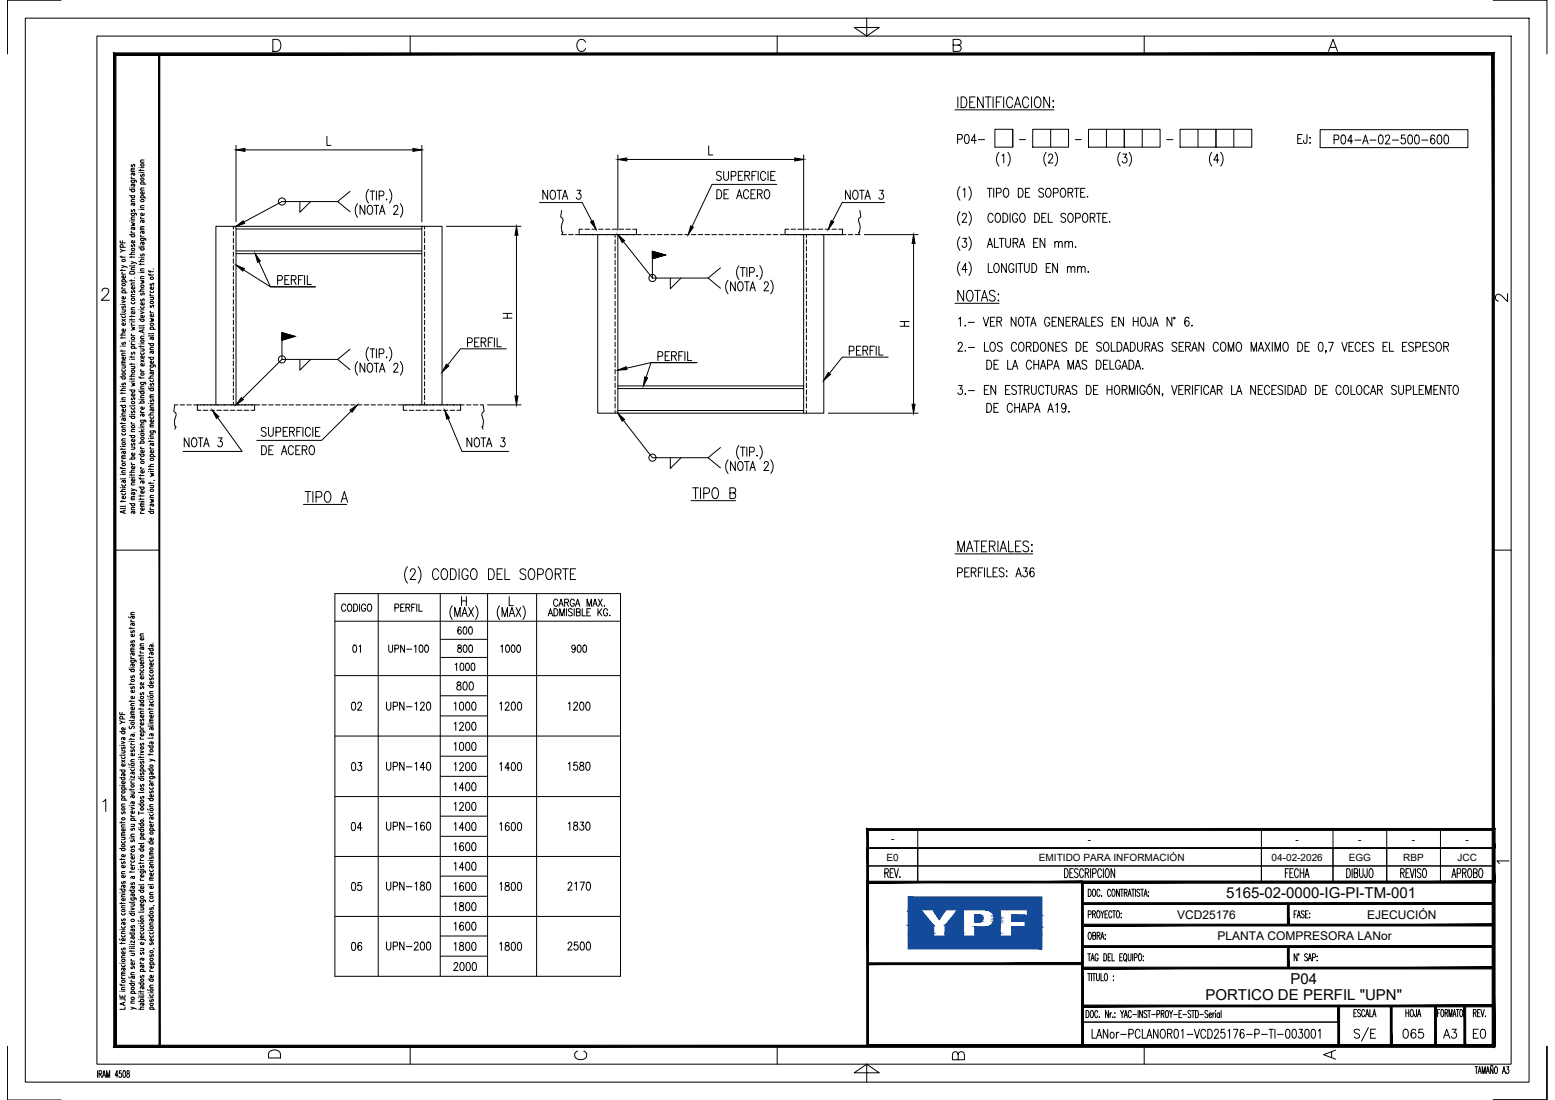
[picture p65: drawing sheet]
<svg xmlns="http://www.w3.org/2000/svg" width="420mm" height="297mm" viewBox="0 0 420 297" stroke-linecap="round" stroke-linejoin="round" font-family="sans-serif">
<defs><g id="words">
<g font-size="4.1">
<text x="331.3" y="242.6">5165-02-0000-IG-PI-TM-001</text>
<text x="348.7" y="265.8">P04</text>
<text x="325.7" y="270.2">PORTICO DE PERFIL &quot;UPN&quot;</text>
</g>
<g font-size="3.2">
<text x="318" y="248.1">VCD25176</text>
<text x="369.4" y="248.1">EJECUCIÓN</text>
<text x="329" y="253.9">PLANTA COMPRESORA LANor</text>
</g>
<g font-size="2.7">
<text x="240.7" y="227.5">-</text>
<text x="293.9" y="227.5">-</text>
<text x="350.1" y="227.5">-</text>
<text x="367" y="227.5">-</text>
<text x="381.5" y="227.5">-</text>
<text x="396" y="227.5">-</text>
<text x="239.5" y="232.4">E0</text>
<text x="280.7" y="232.4">EMITIDO PARA INFORMACIÓN</text>
<text x="343.6" y="232.4">04-02-2026</text>
<text x="364.4" y="232.4">EGG</text>
<text x="379.2" y="232.4">RBP</text>
<text x="393.8" y="232.4">JCC</text>
</g>
</g></defs>
<!-- layer: AESA-Soportes -->
<g fill="none" stroke="#000" stroke-width=".27">
<path d="M63.1 61.1v.8M63.1 62.5v1.2M63.1 64.3v1.3M63.1 66.2v1.2M63.1 68v1.2M63.1 69.9v1.2M63.1 71.7v1.2M63.1 73.6v1.2M63.1 75.4v1.2M63.1 77.2v1.3M63.1 79.1v1.2M63.8 67.8h50.2"/>
<path d="M63.8 61.8h50.2M63.8 68.5h50.2M63.8 61.1h50.2M114.7 61.1v.8M114.7 62.5v1.2M114.7 64.3v1.3M114.7 66.2v1.2M114.7 68v1.2M114.7 69.9v1.2M114.7 71.7v1.2M114.7 73.6v1.2M114.7 75.4v1.2"/>
<path d="M114.7 77.2v1.3M114.7 79.1v1.2M161.5 63.4v48.2h5.4v-48.2M166.2 63.4v.7M166.2 64.7v1.3M166.2 66.6v1.2M166.2 68.4v1.2M166.2 70.3v1.2M166.2 72.1v1.2M166.2 73.9v1.3M166.2 75.8v1.2M166.2 77.6v1.3"/>
<path d="M166.2 79.5v1.2M217.1 63.4v48.2h5.5v-48.2M217.9 63.4v.7M217.9 64.7v1.3M217.9 66.6v1.2M217.9 68.4v1.2M217.9 70.3v1.2M217.9 72.1v1.2M217.9 73.9v1.3M217.9 75.8v1.2M217.9 77.6v1.3M217.9 79.5v1.2"/>
<path d="M63.1 80.9v1.3M63.1 82.8v1.2M63.1 84.6v1.2M63.1 86.5v1.2M63.1 88.3v1.2M63.1 90.1v1.3M63.1 92v1.2M63.1 93.8v1.3M63.1 95.7v1.2M63.1 97.5v1.2M63.1 99.4v1.2M114.7 80.9v1.3"/>
<path d="M114.7 82.8v1.2M114.7 84.6v1.2M114.7 86.5v1.2M114.7 88.3v1.2M114.7 90.1v1.3M114.7 92v1.2M114.7 93.8v1.3M114.7 95.7v1.2M114.7 97.5v1.2M114.7 99.4v1.2M166.2 81.3v1.3M166.2 83.2v1.2"/>
<path d="M166.2 85v1.2M166.2 86.9v1.2M166.2 88.7v1.2M166.2 90.5v1.3M166.2 92.4v1.2M166.2 94.2v1.2M166.2 96.1v1.2M166.2 97.9v1.2M166.2 99.7v1.3M217.9 81.3v1.3M217.9 83.2v1.2M217.9 85v1.2"/>
<path d="M217.9 86.9v1.2M217.9 88.7v1.2M217.9 90.5v1.3M217.9 92.4v1.2M217.9 94.2v1.2M217.9 96.1v1.2M217.9 97.9v1.2M217.9 99.7v1.3M58.3 109.3v-48.2h5.5v48.2M63.1 101.2v1.2M63.1 103v1.3M63.1 104.9v1.2"/>
<path d="M63.1 106.7v1.3M63.1 108.6v.7M114 109.3v-48.2h5.4v48.2M114.7 101.2v1.2M114.7 103v1.3M114.7 104.9v1.2M114.7 106.7v1.3M114.7 108.6v.7M166.2 101.6v1.2M166.2 103.4v1.3M166.2 105.3v1.2M166.2 107.1v1.3"/>
<path d="M166.2 109v1.2M166.2 110.8v.8M166.9 110.9h50.2M166.9 104.9h50.2M166.9 111.6h50.2M166.9 104.2h50.2M217.9 101.6v1.2M217.9 103.4v1.3M217.9 105.3v1.2M217.9 107.1v1.3M217.9 109v1.2M217.9 110.8v.8"/>
</g>
<!-- layer: AESA-Cotas -->
<g fill="#000" stroke="#000" stroke-width=".27">
<path d="M63.8 40.5l2.4-.4v.8zM111.6 40.1l2.4 .4-2.4 .4zM159.6 60l.7-.4 .7 2.3zM166.9 43.1l2.5-.4v.8zM214.7 42.7l2.4 .4-2.4 .4zM224.6 59.6l.7 .4-1.5 1.9zM63.8 71.6l2.2 .9-.4 .7zM63.8 61.1l1.9-1.5 .4 .7zM69 68.5l1.3 2-.7 .4zM139.6 61.1l.4 2.4h-.9zM166.9 63.4l1.9 1.6-.7 .5zM176.3 67.8l3.5 1.1-3.5 1z"/>
<path d="M246.8 63.4l.4 2.4h-.8zM76.2 89.8l3.5 1-3.5 1.1zM120.6 98.3l.7 .5-1.9 1.7zM166.9 100l2.3-1 .2 .8zM57.4 110.8l1.7 1.7-.6 .5zM65.2 107.3l.6 .6-2 1.4zM120.2 110.8l1.3 2.1-.8 .3zM139.1 106.9h.9l-.4 2.4zM166.9 111.6l1.8 1.6-.6 .5zM174.2 101.8l.8 .2-1.2 2.2zM223.8 100.6l.6 .5-1.8 1.6zM246.4 109.2h.8l-.4 2.4z"/>
</g>
<g fill="none" stroke="#000" stroke-width=".27">
<path d="M63.8 39.3v20.6M88.3 36.8v2.5h1.1M114 39.3v20.6M191.5 39.4v2.5h1.1M66.2 40.5h45.4M81 54.4v2.9l2.9-2.9M91.2 54.4h-15l-10.3 5.6M94.6 51.7l-3.4 2.7 3.4 2.8M96.6 55a2.95 2.95 0 0 0 0 3.7M98.6 55.5v2.4l-1.3-2.4v2.4M99.6 55.6l.2-.1a1.31 1.31 0 0 1 1 .9 1.31 1.31 0 0 1-.5 1.4l-.2 .1a1.32 1.32 0 0 1-1-1 1.32 1.32 0 0 1 .5-1.3zM99.6 51.1a2.89 2.89 0 0 0 0 3.7"/>
<path d="M99.9 51.6h1.3M100.6 51.6v2.4M101 55.5h1.3M101.7 51.6v2.4M101.7 55.5v2.4M102.4 52.9l1.1-.1 .2-.4-.2-.7-1.1-.1v2.4M102.5 57.9l.8-2.4 .7 2.4M102.8 57.1h.9M104.5 53.8v.2zM105.2 51.1a2.89 2.89 0 0 1 0 3.7M106.4 56l.4-.5 .5 .1 .2 .3-.3 .8-.9 1.2h1.3M108.2 55a2.95 2.95 0 0 1 0 3.7"/>
<path d="M145.8 54.7h11.5l2.6 5.1M148 51.4v2.4l-1.3-2.4v2.4M149 51.5l.2-.1a1.32 1.32 0 0 1 1 1 1.32 1.32 0 0 1-.5 1.3l-.2 .1a1.33 1.33 0 0 1-.9-1 1.33 1.33 0 0 1 .4-1.3zM150.5 51.4h1.3M151.1 51.4v2.4M151.9 53.8l.8-2.4 .7 2.4M152.2 53h.9M155.9 51.4h1l-.5 .9a.71 .71 0 0 1 .6 1.1 .71 .71 0 0 1-1.3-.1M166.9 41.9v20.3M169.4 43.1h45.3M217.1 41.9v20.3M229.7 51.4v2.4l-1.2-2.4v2.4"/>
<path d="M230.7 51.5l.2-.1a1.32 1.32 0 0 1 1 1 1.32 1.32 0 0 1-.4 1.3l-.2 .1a1.32 1.32 0 0 1-1-1 1.32 1.32 0 0 1 .4-1.3zM232.2 51.4h1.3M232.9 51.4v2.4M233.7 53.8l.7-2.4 .8 2.4M234 53h.9M237.7 51.4h1l-.6 .9a.71 .71 0 0 1 .6 1.1 .71 .71 0 0 1-1.2-.1M239.1 54.7h-11.6l-2.6 5.1M70 70.7l3.1 6.8h12.1h-12.1l-7.3-4.6M75 75.7h.9a.67 .67 0 0 0 .4-.7 .67 .67 0 0 0-.4-.6h-.9v2.4M77 75.6h.7M78.1 74.4h-1.1v2.4h1.1M78.7 75.6l1.1-.2 .2-.3-.2-.6-1.1-.1v2.4"/>
<path d="M79.4 75.6l.6 1.2M80.6 75.6h.8M81.9 74.4h-1.3v2.4M82.3 74.4v2.4M83 74.4v2.4h1.1M120.6 61.1h20.2M139.6 63.5v43.4M168.4 65.2l7.9 9.9h15M176.3 67.8l3.5 1.1-3.5 1zM176.3 67.8v7.3M181.1 75.1v2.9l2.9-2.9M194.7 72.3l-3.4 2.8 3.4 2.7"/>
<path d="M196.7 75.7a2.95 2.95 0 0 0 0 3.6M198.7 76.1v2.4l-1.3-2.4v2.4M199.7 76.2l.2-.1a1.33 1.33 0 0 1 .9 1 1.33 1.33 0 0 1-.4 1.3l-.2 .1a1.3 1.3 0 0 1-1-.9 1.3 1.3 0 0 1 .5-1.4zM199.7 71.8a2.88 2.88 0 0 0 0 3.7M200 72.2h1.3M200.7 72.2v2.5M201.1 76.1h1.3M201.8 72.2v2.5M201.8 76.1v2.4M202.5 73.5h.9a.67 .67 0 0 0 .4-.6 .67 .67 0 0 0-.4-.7h-.9v2.5M202.6 78.5l.8-2.4 .7 2.4M202.9 77.7h.9"/>
<path d="M204.6 74.4v.3zM205.3 71.8a2.88 2.88 0 0 1 0 3.7M206.5 76.7l.1-.4a.58 .58 0 0 1 .8-.1 .58 .58 0 0 1 .1 .8l-1.1 1.5h1.3M208.2 75.7a2.88 2.88 0 0 1 0 3.6M233.5 63.4h14.6M246.8 65.8v43.4M76.2 89.8l3.5 1-3.5 1.1zM76.2 89.8v7.3M81 97.1v2.9l2.9-2.9M91.2 97.1h-15l-10.7 10.5M94.6 94.3l-3.4 2.8 3.4 2.7M96.6 97.6a2.95 2.95 0 0 0 0 3.7"/>
<path d="M98.6 98.1v2.4l-1.3-2.4v2.4M99.6 98.2l.2-.1a1.31 1.31 0 0 1 1 1 1.31 1.31 0 0 1-.5 1.3l-.2 .1a1.32 1.32 0 0 1-1-1 1.32 1.32 0 0 1 .5-1.3zM99.6 93.8a2.88 2.88 0 0 0 0 3.6M99.9 94.2h1.3M100.6 94.2v2.4M101 98.1h1.3M101.7 94.2v2.4M101.7 98.1v2.4M102.4 95.5l1.1-.1 .2-.4-.2-.7-1.1-.1v2.4M102.8 99.7h.9M104.5 96.4v.2zM105.2 93.8a2.88 2.88 0 0 1 0 3.6"/>
<path d="M106.4 98.7l.4-.6h.3l.4 .4-.3 .9-.9 1.1h1.3M108.2 97.6a2.95 2.95 0 0 1 0 3.7M126.3 92.5l1.1-.1 .2-.4-.2-.6-1.1-.2v2.4M128.2 92.4h.8M129.5 91.2h-1.3v2.4h1.3M130 92.4l1.1-.1 .2-.4-.2-.5-1.1-.2v2.4M130.6 92.4l.7 1.2M131.9 92.4h.8M133.1 91.2h-1.2v2.4M133.6 91.2v2.4M134.3 91.2v2.4h1.1M135.9 85.9h2.4"/>
<path d="M135.9 84.6h2.4M136.8 94.2h-12.4l-3.5 4.4M137.1 84.6v1.3M169.3 99.4l6.6-1.5h12.4h-12.4l-1.3 4M177.8 96.2h.8a.66 .66 0 0 0 .5-.6 .66 .66 0 0 0-.5-.6h-.8v2.4M179.7 96.1h.7M180.9 95h-1.2v2.4h1.2M181.5 96.1l1.1-.1 .2-.3-.2-.6-1.1-.1v2.4M182.1 96.1l.7 1.3M183.4 96.1h.7M184.6 95h-1.2v2.4M185.1 95v2.4"/>
<path d="M185.8 95v2.4h1.1M229.5 94.7h.8a.67 .67 0 0 0 .5-.6 .67 .67 0 0 0-.5-.6h-.8v2.4M231.4 94.6h.8M232.6 93.5h-1.2v2.4h1.2M233.2 94.6l1.1-.1 .2-.3-.2-.6-1.1-.1v2.4M233.8 94.6l.7 1.3M235.1 94.6h.7M236.3 93.5h-1.2v2.4M236.7 93.5v2.4M237.5 93.5v2.4h1.1M240 96.4h-12.4l-3.5 4.4M243.2 88.1h2.4"/>
<path d="M243.2 86.8h2.4M244.4 86.8v1.3M51.1 118.2v2.5l-1.3-2.5v2.5M52.1 118.4l.2-.2a1.32 1.32 0 0 1 1 1 1.32 1.32 0 0 1-.5 1.4l-.2 .1a1.3 1.3 0 0 1-1-1 1.3 1.3 0 0 1 .5-1.3zM53.6 118.2h1.2M54.2 118.2v2.5M55.3 119.9h.9M58.8 112.7l6.6 9.2h-15.9M59 118.2h1l-.5 1a.71 .71 0 0 1 .6 1.1 .71 .71 0 0 1-1.3-.1M102.5 100.5l.8-2.4 .7 2.4M121.1 113l3.7 8.9h12.6M127.5 118.2v2.5l-1.3-2.5v2.5"/>
<path d="M128.5 118.4l.2-.2a1.32 1.32 0 0 1 1 1 1.32 1.32 0 0 1-.5 1.4l-.2 .1a1.3 1.3 0 0 1-1-1 1.3 1.3 0 0 1 .5-1.3zM130 118.2h1.3M130.6 118.2v2.5M131.7 119.9h.9M131.7 109.3h9.1M135.4 118.2h1l-.6 1a.71 .71 0 0 1 .6 1.1 .71 .71 0 0 1-1.2-.1M168.4 113.5l7.9 10.1h15M223.8 111.6h24.3M55 120.7l.8-2.5 .7 2.5M131.4 120.7l.8-2.5 .7 2.5M181.1 123.6v2.9l2.9-2.9M194.7 120.8l-3.4 2.8 3.4 2.8"/>
<path d="M196.7 124.2a2.95 2.95 0 0 0 0 3.7M198.7 124.6v2.4l-1.3-2.4v2.4M199.7 124.7l.2-.1a1.3 1.3 0 0 1 1 1 1.3 1.3 0 0 1-.5 1.3l-.2 .1a1.3 1.3 0 0 1-1-.9 1.3 1.3 0 0 1 .5-1.4zM199.7 120.3a2.88 2.88 0 0 0 0 3.7M200 120.8h1.3M200.7 120.8v2.4M201.1 124.6h1.3M201.8 120.8v2.4M201.8 124.6v2.4M202.5 122h.9a.67 .67 0 0 0 .4-.6 .67 .67 0 0 0-.4-.6h-.9v2.4M202.6 127l.8-2.4 .7 2.4M202.9 126.2h.9"/>
<path d="M204.6 122.9v.3zM205.3 120.3a2.88 2.88 0 0 1 0 3.7M206.5 125.2l.4-.6 .5 .1 .2 .4-.3 .8-.9 1.1h1.3M208.2 124.2a2.88 2.88 0 0 1 0 3.7"/>
<circle cx="76.2" cy="54.4" r=".96"/>
<circle cx="176.3" cy="75.1" r=".96"/>
<circle cx="76.2" cy="97" r=".96"/>
<circle cx="176.3" cy="123.6" r=".96"/>
</g>
<!-- layer: AESA-Existente -->
<g fill="none" stroke="#000" stroke-width=".27">
<path d="M151.8 56.8l-.3 1.8 .6 .4v.5l-.4 1.7 .1 1.5h.3l-.3 .7h1.2M232.3 56.8l.3 1.8-.6 .4-.1 .5 .5 1.7-.1 1.5h-.3l.3 .7h-1.2M153.6 63.4h1.3M155.5 63.4h1.2M157.3 63.4h14.2M157.5 61.9h-1v1.5h1M158.1 61.9h1.2M159.9 61.9h1.2M161.8 61.9h1.2M163.6 61.9h1.2M165.4 61.9h1.3M167.3 61.9h1.2"/>
<path d="M169.1 61.9h1.2M171 61.9h1v1.5h-1M172.1 63.4h1.2M173.9 63.4h1.3M175.8 63.4h1.2M177.6 63.4h1.2M179.5 63.4h1.2M181.3 63.4h1.2M183.1 63.4h1.3M185 63.4h1.2M186.8 63.4h1.2M188.7 63.4h1.2"/>
<path d="M190.5 63.4h1.2M192.4 63.4h1.2M194.2 63.4h1.2M196 63.4h1.3M197.9 63.4h1.2M199.7 63.4h1.3M201.6 63.4h1.2M203.4 63.4h1.2M205.3 63.4h1.2M207.1 63.4h1.2M208.9 63.4h1.3M210.8 63.4h1.2"/>
<path d="M212.6 63.4h14.2M213.1 61.9h-1v1.5h1M213.7 61.9h1.3M215.6 61.9h1.2M217.4 61.9h1.3M219.3 61.9h1.2M221.1 61.9h1.2M222.9 61.9h1.3M224.8 61.9h1.2M226.6 61.9h1v1.5h-1M227.4 63.4h1.2M229.2 63.4h1.2"/>
<path d="M48 109.3h-.8l-.3 1.8 .6 .4 .1 .6-.5 1.6 .2 1.5h.3l-.4 .7M48.6 109.3h1.3M50.5 109.3h1.2M52.3 109.3h1.3M54.2 109.3h14.6v1.5h-1M54.3 109.3h-1v1.5h1M54.9 110.8h1.2M56.7 110.8h1.3M58.6 110.8h1.2M60.4 110.8h1.3M62.3 110.8h1.2M64.1 110.8h1.2"/>
<path d="M66 110.8h1.2M68.9 109.3h1.2M70.8 109.3h1.2M72.6 109.3h1.2M74.4 109.3h1.3M76.3 109.3h1.2M78.1 109.3h1.3M80 109.3h1.2M81.8 109.3h1.2M83.7 109.3h1.2M85.5 109.3h1.2M87.4 109.3h1.2"/>
<path d="M89.2 109.3h1.2M91 109.3h1.3M92.9 109.3h1.2M94.7 109.3h1.2M96.6 109.3h1.2M98.4 109.3h1.2M100.2 109.3h1.3M102.1 109.3h1.2M103.9 109.3h1.3M105.8 109.3h1.2M107.6 109.3h1.2M109.5 109.3h15.9"/>
<path d="M110 109.3h-1v1.5h1M110.6 110.8h1.2M112.4 110.8h1.2M114.3 110.8h1.2M116.1 110.8h1.2M117.9 110.8h1.3M119.8 110.8h1.2M121.6 110.8h1.3M124.5 109.3v1.5h-1M126 109.3h1.3M127.9 109.3h1.2M129.7 109.3h.8l.3 1.8-.5 .4-.1 .6 .4 1.6-.1 1.5h-.3l.3 .7"/>
</g>
<!-- layer: AESA-Textos-01 -->
<g fill="none" stroke="#000" stroke-width=".27">
<path d="M258 29.7h26.8M258.8 26.2v2.9M259.7 26.2h.8a1.72 1.72 0 0 1 0 2.9h-.8zM262 27.5h.9M263.5 26.2h-1.5v2.9h1.5M265.7 26.2v2.9l-1.6-2.9v2.9M266.2 26.2h1.6M267 26.2v2.9M268.3 26.2v2.9M269.2 27.5h.9M270.6 26.2h-1.4v2.9M271.2 26.2v2.9"/>
<path d="M273.6 26.9a.85 .85 0 0 0-1-.7 .85 .85 0 0 0-.6 1.1v.7a.85 .85 0 0 0 .6 1.1 .85 .85 0 0 0 1-.7M274.1 29.1l.9-2.9 .8 2.9M274.4 28.1h1.1M277.9 26.9a.85 .85 0 0 0-1-.7 .85 .85 0 0 0-.6 1.1v.7a.85 .85 0 0 0 .6 1.1 .85 .85 0 0 0 1-.7M278.7 26.2v2.9M279.9 26.3l.3-.1a1.4 1.4 0 0 1 1 2.2 .86 .86 0 0 1-1.1 .7 .86 .86 0 0 1-.6-1.1l.1-1.1zM283.6 26.2v2.9l-1.6-2.9v2.9M284.6 27.1v.3zM284.6 28.8v.3zM260.4 78.4v2.9l-1.6-2.9v2.9M261.6 78.6l.2-.2a1.39 1.39 0 0 1 1 2.2 .85 .85 0 0 1-1.1 .7 .85 .85 0 0 1-.6-1.1l.1-1.1zM263.4 78.4h1.5"/>
<path d="M264.1 78.4v2.9M268.9 78.8a.77 .77 0 0 0-1-.4 .77 .77 0 0 0-.5 1l.4 .3a1.23 1.23 0 0 1 1.1 .8v.4a.91 .91 0 0 1-1.6 0M269.8 79.4v.3zM258 81.9h12M265.1 81.3l.9-2.9 .9 2.9M265.5 80.4h1.1M269.8 81v.3zM82 136.2h11.7M82.4 132.7h1.6M83.2 132.7v2.9M84.5 132.7v2.9M85.4 134.2h1a.78 .78 0 0 0 .6-.7 .78 .78 0 0 0-.6-.8h-1v2.9"/>
<path d="M88.1 132.9l.2-.2a1.39 1.39 0 0 1 1 2.2 .85 .85 0 0 1-1.1 .7 .85 .85 0 0 1-.6-1.1l.1-1.1zM92.2 135.6l.8-2.9 .9 2.9M92.5 134.7h1.1M186.7 135.2h12.1M187.2 131.7h1.5M187.9 131.7v2.9M189.3 131.7v2.9M190.2 133.3h1a.79 .79 0 0 0 .5-.8 .79 .79 0 0 0-.5-.8h-1v2.9M192.8 131.9l.2-.2a1.36 1.36 0 0 1 1 2.2 .85 .85 0 0 1-1 .7 .85 .85 0 0 1-.6-1.1l.1-1.1zM197.2 133.1h1a.7 .7 0 0 0 .6-.7 .7 .7 0 0 0-.6-.7h-1v2.9h1a.79 .79 0 0 0 .6-.7 .79 .79 0 0 0-.6-.8M110.1 153a3.5 3.5 0 0 0 0 4.5M110.9 154.3l.4-.7h.5l.3 .3a1.06 1.06 0 0 1-.2 1.2l-1.1 1.4h1.5"/>
<path d="M113 153a3.6 3.6 0 0 1 0 4.5M118.5 154.3a.85 .85 0 0 0-1-.7 .85 .85 0 0 0-.6 1.1v.7a.85 .85 0 0 0 .6 1.1 .85 .85 0 0 0 1-.7M119.6 153.7l.2-.1a1.41 1.41 0 0 1 1 2.2 .86 .86 0 0 1-1 .7 .86 .86 0 0 1-.6-1.1l.1-1.1zM121.7 153.6h.8a1.72 1.72 0 0 1 0 2.9h-.8zM124 153.6v2.9M126.5 154.3a.85 .85 0 0 0-1.1-.7 .85 .85 0 0 0-.6 1.1v.7a.86 .86 0 0 0 .8 1.1 .86 .86 0 0 0 .9-1.1h-.6M127.6 153.7l.2-.1a1.41 1.41 0 0 1 1 2.2 .78 .78 0 0 1-.8 .7 .78 .78 0 0 1-.7-.7 2.01 2.01 0 0 1 .3-2.1zM132 153.6h.8a1.72 1.72 0 0 1 0 2.9h-.8zM134.3 155h.9M135.8 153.6h-1.5v2.9h1.5M136.4 153.6v2.9h1.4M142.1 154a.83 .83 0 0 0-.9-.4 .83 .83 0 0 0-.7 .7l.2 .4 1.1 .6a.7 .7 0 0 1 .3 .7 .7 .7 0 0 1-.6 .5l-.8-.1-.2-.3"/>
<path d="M143.2 153.7l.2-.1a1.28 1.28 0 0 1 1.1 1.8 .91 .91 0 0 1-.9 1.1 .91 .91 0 0 1-.9-1.1l.1-1.1zM145.3 155.1h1a.79 .79 0 0 0 .5-.7 .79 .79 0 0 0-.5-.8h-1v2.9M147.9 153.7l.2-.1a1.28 1.28 0 0 1 1.1 1.8 .91 .91 0 0 1-.8 1.1 .91 .91 0 0 1-.9-1.1v-.7zM150 155h1a.72 .72 0 0 0 .6-.7 .72 .72 0 0 0-.6-.7h-1v2.9M150.8 155l.8 1.5M152 153.6h1.6M152.8 153.6v2.9M154.1 155h.9M155.6 153.6h-1.5v2.9h1.5M258 149.6h21M258.8 149v-2.9l.9 2.9 .9-2.9v2.9M261.1 149l.9-2.9 .9 2.9"/>
<path d="M261.5 148h1.1M263.1 146.1h1.6M263.9 146.1v2.9M265.2 147.5h.9M266.7 146.1h-1.5v2.9h1.5M267.3 147.5h1a.7 .7 0 0 0 .6-.7 .7 .7 0 0 0-.6-.7h-1v2.9M268.1 147.5l.8 1.5M269.6 146.1v2.9M270.2 149l.9-2.9 .9 2.9M270.5 148h1.1M272.5 146.1v2.9h1.4M274.4 147.5h.9"/>
<path d="M275.8 146.1h-1.4v2.9h1.4M277.9 146.5a.77 .77 0 0 0-.9-.4 .77 .77 0 0 0-.5 1l1 .5a.74 .74 0 0 1 .4 .7 .74 .74 0 0 1-.5 .7h-.5l-.5-.4M278.8 147.1v.2zM278.8 148.7v.3z"/>
</g>
<!-- layer: AESA-Simbologia -->
<g fill="none" stroke="#000" stroke-width=".27">
<path d="M273.6 34.9v4.8h-4.8v-4.8h4.8v4.8M275.4 37.7h1.7M279 34.9h9.7v4.8h-9.7zM283.9 34.9v4.8M290.5 37.7h1.7M294.1 34.9h9.7v4.8h-9.7zM299 34.9v4.8M303.8 34.9h9.7v4.8h-9.7zM308.6 34.9v4.8M315.3 37.7h1.6M318.9 34.9h9.6v4.8h-9.6zM323.7 34.9v4.8"/>
<path d="M328.5 34.9h9.7v4.8h-9.7zM333.4 34.9v4.8M356.7 35h39.9v4.9h-39.9zM90.5 160.3h77.2v103.3h-77.2zM90.5 167.8h77.2M102.2 160.3v103.3M119 160.3v103.3M119 177.5h12.7M119 172.6h12.7M131.7 160.3v103.3M145 160.3v103.3M90.5 198.8h77.2"/>
<path d="M90.5 182.4h77.2M119 193.3h12.7M119 187.9h12.7M90.5 215.1h77.2M119 209.6h12.7M119 204.2h12.7M90.5 231.3h77.2M119 225.8h12.7M119 220.4h12.7M119 236.6h12.7M90.5 247.5h77.2M119 242h12.7"/>
<path d="M119 258.2h12.7M119 252.8h12.7"/>
</g>
<!-- layer: AESA-Textos-02 -->
<g fill="none" stroke="#000" stroke-width=".27">
<path d="M258.7 37.6h.9a.66 .66 0 0 0 .5-.6 .66 .66 0 0 0-.5-.7h-.9v2.4M260.9 36.4l.4-.1a1.58 1.58 0 0 1 0 2.4h-.2a1.8 1.8 0 0 1-.2-2.3zM263.8 37.9h-1.4l1-1.6v2.4M264.4 37.7h1.6M350.6 37.5h.8M351.9 36.3h-1.3v2.4h1.3M353.1 36.3v1.9l-.1 .4h-.6l-.2-.7M353.9 37.2h.2zM354 38.5v.2zM360.5 37.7l1.1-.1 .2-.3-.2-.7-1.1-.1v2.4M362.6 36.6l.5-.1a1.58 1.58 0 0 1 0 2.4h-.2a1.8 1.8 0 0 1-.3-2.3zM365.5 38.1h-1.3l.9-1.6v2.4"/>
<path d="M366.1 37.8h1.6M368.2 38.9l.7-2.4 .8 2.4M368.5 38.1h.9M370.1 37.8h1.7M372.7 36.6l.5-.1a1.54 1.54 0 0 1 0 2.4h-.2a1.8 1.8 0 0 1-.3-2.3zM374.4 37l.3-.5 .6 .1 .2 .3-.3 .8-.9 1.2h1.3M376.2 37.8h1.7M379.6 36.5h-.9l-.1 1a.74 .74 0 0 1 1 .1 .74 .74 0 0 1 0 1 .74 .74 0 0 1-1 0l-.1-.2M380.6 36.6l.5-.1a1.58 1.58 0 0 1 0 2.4h-.2a1.8 1.8 0 0 1-.3-2.3zM382.5 36.6l.4-.1a1.58 1.58 0 0 1 0 2.4h-.1a1.8 1.8 0 0 1-.3-2.3zM384.1 37.8h1.7M387.6 36.8a.52 .52 0 0 0-.8-.2l-.2 .3a1.62 1.62 0 0 0 .5 2 .71 .71 0 0 0 .6-.9 .71 .71 0 0 0-.9-.5l-.3 .6"/>
<path d="M388.6 36.6l.4-.1a1.58 1.58 0 0 1 0 2.4h-.2a1.8 1.8 0 0 1-.2-2.3zM390.4 36.6l.5-.1a1.58 1.58 0 0 1 0 2.4h-.2a1.8 1.8 0 0 1-.3-2.3zM259.4 50.4a2.95 2.95 0 0 0 0 3.7M259.4 57.2a2.95 2.95 0 0 0 0 3.6M260 58.2l.4-.6h.4l.3 .5-.2 .8-1 1.1h1.3M260.2 51.3l.5-.5v2.5M261.8 50.4a2.95 2.95 0 0 1 0 3.7M261.8 57.2a2.95 2.95 0 0 1 0 3.6M266.8 50.8h1.3M267.4 50.8v2.5M268.3 58.2a.65 .65 0 0 0-1-.5 1.61 1.61 0 0 0 .2 2.3 .71 .71 0 0 0 .8-.5M268.5 50.8v2.5"/>
<path d="M269.2 52.1l1.1-.1 .2-.3-.1-.6-.3-.3h-.9v2.5M269.2 57.7l.2-.1a1.33 1.33 0 0 1 1 1 1.33 1.33 0 0 1-.4 1.3l-.2 .1a1.32 1.32 0 0 1-1-.9 1.32 1.32 0 0 1 .4-1.4zM269.9 41.1a2.88 2.88 0 0 0 0 3.7M270.7 42l.5-.4v2.4M271 57.6a1.3 1.3 0 0 1 1.3 .8 1.3 1.3 0 0 1-.4 1.5l-.9 .1zM271.5 51l.1-.2a1.29 1.29 0 0 1 1 1 1.29 1.29 0 0 1-.4 1.3l-.2 .2a1.32 1.32 0 0 1-1-1 1.32 1.32 0 0 1 .5-1.3zM272.3 41.1a2.95 2.95 0 0 1 0 3.7M272.9 57.6v2.4M275 58.2a.71 .71 0 0 0-.9-.6 .71 .71 0 0 0-.5 .9v.6a.72 .72 0 0 0 .7 .9 .72 .72 0 0 0 .7-.9h-.5M275.1 50.8a1.28 1.28 0 0 1 1.4 .9 1.28 1.28 0 0 1-.4 1.4l-1 .2zM275.9 57.7l.2-.1a1.33 1.33 0 0 1 .9 1 1.33 1.33 0 0 1-.4 1.3l-.2 .1a1.32 1.32 0 0 1-1-.9 1.32 1.32 0 0 1 .5-1.4zM277.1 52h.7"/>
<path d="M278.3 50.8h-1.2v2.5h1.2M279.6 57.6a1.3 1.3 0 0 1 1.3 .8 1.3 1.3 0 0 1-.4 1.5l-.9 .1zM281.5 58.8h.7M282 51.2a.65 .65 0 0 0-.9-.4 .65 .65 0 0 0-.3 .9l1 .5a.66 .66 0 0 1-.2 1 .66 .66 0 0 1-.9-.3M282.7 41.1a2.95 2.95 0 0 0 0 3.7M282.7 57.6h-1.2v2.4h1.2M282.9 51l.2-.2a1.3 1.3 0 0 1 1 1 1.3 1.3 0 0 1-.5 1.3l-.2 .2a1.31 1.31 0 0 1-1-1 1.31 1.31 0 0 1 .5-1.3zM283.3 57.6v2.4h1.1M283.3 42.2l.4-.6h.4l.3 .4-.2 .8-1 1.2h1.3M284.6 52.1l1.1-.1 .2-.3-.1-.6-.3-.3h-.9v2.5M285.1 41.1a2.88 2.88 0 0 1 0 3.7M286.9 51l.1-.2a1.3 1.3 0 0 1 1 1 1.3 1.3 0 0 1-.4 1.3l-.2 .2a1.32 1.32 0 0 1-1-1 1.32 1.32 0 0 1 .5-1.3z"/>
<path d="M288 58a.65 .65 0 0 0-.9-.4 .65 .65 0 0 0-.4 .8l1.1 .6a.66 .66 0 0 1-.2 1 .66 .66 0 0 1-.9-.3M288.6 52l1.1-.1 .2-.4-.2-.5-1.1-.2v2.5M288.9 57.7l.2-.1a1.33 1.33 0 0 1 .9 1 1.33 1.33 0 0 1-.4 1.3l-.2 .1a1.32 1.32 0 0 1-1-.9 1.32 1.32 0 0 1 .5-1.4zM289.2 52l.7 1.3M290.3 50.8h1.2M290.6 58.9l1.1-.1 .2-.4-.1-.6-.4-.2h-.8v2.4M290.9 50.8v2.5M292 52h.7M292.8 57.7l.2-.1a1.33 1.33 0 0 1 1 1 1.33 1.33 0 0 1-.4 1.3l-.2 .1a1.3 1.3 0 0 1-1-.9 1.3 1.3 0 0 1 .4-1.4zM293.2 50.8h-1.2v2.5h1.2M293.8 53v.3zM294.6 58.8l1.1-.2 .2-.3-.1-.5-.4-.2h-.8v2.4"/>
<path d="M295.2 58.8l.7 1.2M296.2 57.6h1.3M296.9 57.6v2.4M298 58.8h.7M299.2 57.6h-1.2v2.4h1.2M299.8 59.8v.2zM302.7 41.1a2.88 2.88 0 0 0 0 3.7M303.4 41.6h1l-.5 .9a.72 .72 0 0 1 .6 1.1 .72 .72 0 0 1-1.3-.1M305.1 41.1a2.95 2.95 0 0 1 0 3.7M327.4 41.1a2.95 2.95 0 0 0 0 3.7M329.4 43.2h-1.4l.9-1.6v2.4M329.8 41.1a2.88 2.88 0 0 1 0 3.7"/>
<path d="M259.4 63.9a2.95 2.95 0 0 0 0 3.7M259.4 70.7a2.95 2.95 0 0 0 0 3.7M260.1 64.4h1l-.5 .9a.71 .71 0 0 1 .6 1.1 .71 .71 0 0 1-1.3-.1M261.3 72.8h-1.4l1-1.7v2.5M261.8 63.9a2.95 2.95 0 0 1 0 3.7M261.8 70.7a2.95 2.95 0 0 1 0 3.7M266.8 66.8l.7-2.4 .7 2.4M267 71.1v2.5h1.1M267 66h.9M268.7 64.4v2.4h1.1M268.9 71.3l.1-.2a1.32 1.32 0 0 1 1.1 1 1.32 1.32 0 0 1-.5 1.4l-.2 .1a1.33 1.33 0 0 1-1-1 1.33 1.33 0 0 1 .5-1.3zM270 64.4h1.3"/>
<path d="M270.6 64.4v2.4M271.7 64.4v1.7a.65 .65 0 0 0 .7 .7 .65 .65 0 0 0 .6-.7v-1.7M271.9 71.1v2.5l-1.3-2.5v2.5M273.7 65.5l1.2-.1 .1-.3-.1-.6-1.2-.1v2.4M273.9 71.7a.71 .71 0 0 0-.8-.5 .71 .71 0 0 0-.5 .9v.6a.72 .72 0 0 0 .7 .9 .72 .72 0 0 0 .6-.9h-.4M274.4 65.5l.6 1.3M274.6 71.1v2.5M275 71.1h1.3M275.4 66.8l.8-2.4 .7 2.4M275.7 66h.9M275.7 71.1v2.5M276.8 71.1v1.8a.65 .65 0 0 0 .6 .7 .65 .65 0 0 0 .7-.7v-1.8"/>
<path d="M278.8 71.1a1.3 1.3 0 0 1 1.3 .9 1.3 1.3 0 0 1-.4 1.5l-.9 .1zM279.3 65.5h.7M280.5 64.4h-1.2v2.4h1.2M282.3 64.4v2.4l-1.3-2.4v2.4M282.7 72.3h.7M283.9 71.1h-1.2v2.5h1.2M285 65.6l.5-.4 .4 .1 .1 1.5M285 65.2v1.6M285.7 71.1v2.5l-1.3-2.5v2.5M286 65.6l.5-.4 .4 .1 .1 1.5M287.8 65.6l.4-.4 .5 .1 .1 1.5M287.8 65.2v1.6"/>
<path d="M288.4 72.4l.5-.4 .4 .1 .1 1.5M288.4 72v1.6M288.8 65.6l.4-.4 .5 .1 .1 1.5M289.4 72.4l.5-.4 .4 .1 .1 1.5M290.6 66.6v.2zM291.2 72.4l.4-.4 .5 .1 .1 1.5M291.2 72v1.6M292.2 72.4l.5-.4 .4 .1 .1 1.5M294 73.3v.3zM258.9 93l.2-.5 .5-.1 .3 .3 .1 .4-1.2 1.8h1.3M259 86.1l.5-.4v2.4M260.8 87.8v.3z"/>
<path d="M260.8 94.6v.3zM261.6 87h1.7M261.7 93.8h1.6M265.7 85.7l.7 2.4 .7-2.4M266 92.4v2.5h1.1M266.6 97.3a1.3 1.3 0 0 1 1.4 .8 1.3 1.3 0 0 1-.4 1.5l-1 .1zM267.6 86.8h.8M267.8 92.5l.2-.1a1.32 1.32 0 0 1 1 1 1.32 1.32 0 0 1-.4 1.3l-.2 .2a1.32 1.32 0 0 1-1-1 1.32 1.32 0 0 1 .4-1.4zM268.6 98.4h.7M268.8 85.7h-1.2v2.4h1.2M269.4 86.8l1.1-.1 .2-.3-.2-.6-1.1-.1v2.4M269.8 97.3h-1.2v2.4h1.2"/>
<path d="M270 86.8l.7 1.3M270.8 92.8a.64 .64 0 0 0-.8-.4 .64 .64 0 0 0-.4 .8l1 .6 .2 .7a.76 .76 0 0 1-1.3 0M272.3 97.3v2.4h1.1M273.6 99.7l.7-2.4 .7 2.4M273.8 98.9h.9M274.5 85.7v2.4l-1.3-2.4v2.4M274.7 93a.71 .71 0 0 0-.9-.5 .71 .71 0 0 0-.5 .9v.5a.71 .71 0 0 0 .5 .9 .71 .71 0 0 0 .9-.5M275.5 85.8l.2-.1a1.32 1.32 0 0 1 1 .9 1.32 1.32 0 0 1-.4 1.4l-.2 .1a1.32 1.32 0 0 1-1-1 1.32 1.32 0 0 1 .4-1.3zM275.6 92.5l.2-.1a1.32 1.32 0 0 1 1 1 1.32 1.32 0 0 1-.5 1.3l-.2 .2a1.3 1.3 0 0 1-1-1 1.3 1.3 0 0 1 .5-1.4zM277 85.7h1.3M277.3 93.6l1.1-.1 .2-.4-.2-.6-1.1-.1v2.5M277.6 85.7v2.4"/>
<path d="M278 93.6l.6 1.3M278.5 88.1l.7-2.4 .8 2.4M278.7 97.9a.66 .66 0 0 0-1-.5 1.61 1.61 0 0 0 .2 2.3 .74 .74 0 0 0 .8-.6M278.8 87.3h.9M279.3 92.4a1.27 1.27 0 0 1 1.2 .7 1.27 1.27 0 0 1-.1 1.4l-.5 .4h-.6zM279.4 98.4h1.2M279.4 97.3v2.4M280.6 97.3v2.4M281.1 99.7l.8-2.4 .7 2.4M281.4 98.9h.9M281.5 92.5l.2-.1a1.32 1.32 0 0 1 1 1 1.32 1.32 0 0 1-.5 1.3l-.2 .2a1.32 1.32 0 0 1-1-1 1.32 1.32 0 0 1 .5-1.4zM283 98.5l1.1-.1 .2-.3-.1-.6-.3-.2h-.9v2.4"/>
<path d="M283.6 86.2a.65 .65 0 0 0-1-.4 1.62 1.62 0 0 0 .2 2.3 .71 .71 0 0 0 .8-.9h-.4M284.3 86.8h.7M284.5 92.4v2.5l-1.3-2.5v2.5M284.7 99.7l.7-2.4 .8 2.4M285 98.9h.9M285.3 93.6h.7M285.5 85.7h-1.2v2.4h1.2M286.4 92.4h-1.1v2.5h1.1M287.3 85.7v2.4l-1.3-2.4v2.4M288.1 86.8h.7M288.2 92.8a.65 .65 0 0 0-.8-.4 .65 .65 0 0 0-.4 .8l1 .6 .2 .7a.76 .76 0 0 1-1.3 0M288.6 99.7v-2.4l.7 2.4 .7-2.4v2.4"/>
<path d="M289.3 85.7h-1.2v2.4h1.2M289.8 86.8l1.1-.1 .2-.3-.2-.6-1.1-.1v2.4M290.4 86.8l.7 1.3M290.5 99.7l.8-2.4 .7 2.4M290.8 92.4a1.27 1.27 0 0 1 1.2 .7 1.27 1.27 0 0 1-.1 1.4l-.5 .4h-.6zM290.8 98.9h.9M291.5 88.1l.7-2.4 .7 2.4M291.7 87.3h1M292.7 93.6h.8M293.4 85.7v2.4h1.1M293.6 97.6a.65 .65 0 0 0-.8-.3 .65 .65 0 0 0-.4 .8l1.1 .6a.66 .66 0 0 1-.2 1 .66 .66 0 0 1-.9-.4M293.9 92.4h-1.2v2.5h1.2"/>
<path d="M295 86.8h.7M296.2 85.7h-1.2v2.4h1.2M296.2 97.3a1.3 1.3 0 0 1 1.3 .8 1.3 1.3 0 0 1-.4 1.5l-.9 .1zM297.6 92.8a.65 .65 0 0 0-.8-.4 .65 .65 0 0 0-.4 .8l1 .6 .2 .7a.76 .76 0 0 1-1.3 0M297.9 86a.65 .65 0 0 0-.8-.3 .65 .65 0 0 0-.4 .8l1 .5 .2 .7a.76 .76 0 0 1-1.3 0M298.2 98.4h.7M298.5 92.5l.2-.1a1.32 1.32 0 0 1 1 1 1.32 1.32 0 0 1-.4 1.3l-.2 .2a1.31 1.31 0 0 1-1-1 1.31 1.31 0 0 1 .4-1.4zM299.4 97.3h-1.2v2.4h1.2M299.9 97.3v2.4h1.1M300.3 92.4v2.5h1.1M300.5 86.8h.7M301.7 85.7h-1.2v2.4h1.2"/>
<path d="M301.8 92.4a1.3 1.3 0 0 1 1.4 .8 1.3 1.3 0 0 1-.4 1.5l-1 .2zM302.8 97.9a.65 .65 0 0 0-1-.5 1.61 1.61 0 0 0 .1 2.3 .74 .74 0 0 0 .9-.9h-.5M303.1 99.7l.8-2.4 .7 2.4M303.4 98.9h.9M303.5 94.9l.7-2.5 .8 2.5M303.6 85.7v2.4l-1.3-2.4v2.4M303.8 94.1h.9M305.1 97.3a1.3 1.3 0 0 1 1.3 .8 1.3 1.3 0 0 1-.4 1.5l-.9 .1zM305.4 92.4a1.27 1.27 0 0 1 1.3 .7 1.27 1.27 0 0 1-.2 1.4l-.4 .4h-.7zM306.2 86.8h1.3M306.2 85.7v2.4M306.7 99.7l.8-2.4 .7 2.4"/>
<path d="M307 98.9h.9M307.4 92.4v1.8a.65 .65 0 0 0 .6 .7 .65 .65 0 0 0 .7-.7v-1.8M307.5 85.7v2.4M308.5 85.8l.2-.1a1.32 1.32 0 0 1 1 .9 1.32 1.32 0 0 1-.5 1.4l-.1 .1a1.32 1.32 0 0 1-1-1 1.32 1.32 0 0 1 .4-1.3zM308.7 99.6h.1zM309.4 93.6l1.1-.1 .2-.4-.2-.6-1.1-.1v2.5M310 93.6l.7 1.3M311 85.7l-.1 2.1-.3 .3-.3-.1-.2-.7M311 94.9l.8-2.5 .7 2.5M311.3 94.1h1M311.5 88.1l.7-2.4 .7 2.4M311.7 87.3h1"/>
<path d="M314.2 92.8a.69 .69 0 0 0-.8-.4 .69 .69 0 0 0-.5 .6l.2 .4 .9 .4 .2 .7a.75 .75 0 0 1-1.3 0M316.6 85.7v2.4l-1.3-2.4v2.4M317.2 85.7h.2v.3h-.2zM318 92.8a.65 .65 0 0 0-.9-.4 .65 .65 0 0 0-.3 .8l1 .6 .2 .7a.76 .76 0 0 1-1.3 0M318.6 93.6h.7M319.8 92.4h-1.2v2.5h1.2M320.4 93.6l1.1-.1 .1-.4-.1-.6-1.1-.1v2.5M321 93.6l.6 1.3M321.2 86a.52 .52 0 0 0-.8-.2l-.2 .3a1.6 1.6 0 0 0 .5 2 .71 .71 0 0 0 .6-.9 .71 .71 0 0 0-.9-.5l-.3 .6M322 94.9l.7-2.5 .8 2.5M322.1 87.8v.3zM322.3 94.1h.9"/>
<path d="M325.2 92.4v2.5l-1.2-2.5v2.5M329.2 93a.71 .71 0 0 0-.9-.5 .71 .71 0 0 0-.5 .9v.5a.71 .71 0 0 0 .5 .9 .71 .71 0 0 0 .9-.5M330.1 92.5l.2-.1a1.32 1.32 0 0 1 1 1 1.32 1.32 0 0 1-.4 1.3l-.2 .2a1.31 1.31 0 0 1-1-1 1.31 1.31 0 0 1 .4-1.4zM331.9 94.9v-2.5l.7 2.5 .8-2.5v2.5M334.4 92.5l.1-.1a1.31 1.31 0 0 1 1.1 1 1.31 1.31 0 0 1-.5 1.3l-.2 .2a1.32 1.32 0 0 1-1-1 1.32 1.32 0 0 1 .5-1.4zM338.1 94.9v-2.5l.7 2.5 .7-2.5v2.5M340 94.9l.7-2.5 .8 2.5M340.3 94.1h.9M341.8 92.4l1.3 2.5M343.1 92.4l-1.3 2.5M343.8 92.4v2.5M344.5 94.9v-2.5l.7 2.5 .8-2.5v2.5"/>
<path d="M347 92.5l.2-.1a1.32 1.32 0 0 1 1 1 1.32 1.32 0 0 1-.5 1.3l-.2 .2a1.32 1.32 0 0 1-1-1 1.32 1.32 0 0 1 .5-1.4zM350.7 92.4a1.3 1.3 0 0 1 1.3 .8 1.3 1.3 0 0 1-.4 1.5l-.9 .2zM352.6 93.6h.7M353.8 92.4h-1.2v2.5h1.2M356.5 92.5l.4-.1a1.58 1.58 0 0 1 0 2.5h-.1a1.42 1.42 0 0 1-.5-2zM358.3 94.7h-.2h.2l-.2 .6M359 92.4h1.3l-1 2.5M362.6 92.4l.7 2.5 .7-2.5M364.5 93.6h.7M365.7 92.4h-1.2v2.5h1.2M367.5 93a.71 .71 0 0 0-.8-.5 .71 .71 0 0 0-.5 .9v.5a.71 .71 0 0 0 .5 .9 .71 .71 0 0 0 .8-.5M368.2 93.6h.7"/>
<path d="M369.4 92.4h-1.2v2.5h1.2M371.1 92.8a.68 .68 0 0 0-.7-.4 .68 .68 0 0 0-.6 .6l.2 .4 .9 .4 .2 .7a.76 .76 0 0 1-1.3 0M373.7 93.6h.7M374.9 92.4h-1.2v2.5h1.2M375.5 92.4v2.5h1.1M379 93.6h.7M380.2 92.4h-1.2v2.5h1.2M381.9 92.8a.65 .65 0 0 0-.8-.4 .65 .65 0 0 0-.4 .8l1 .6 .2 .7a.76 .76 0 0 1-1.3 0M382.5 93.7h.9a.67 .67 0 0 0 .5-.6 .67 .67 0 0 0-.5-.7h-.9v2.5M384.5 93.6h.7M385.7 92.4h-1.2v2.5h1.2M387.4 92.8a.65 .65 0 0 0-.8-.4 .65 .65 0 0 0-.4 .8l1 .6 .2 .7a.76 .76 0 0 1-1.3 0"/>
<path d="M388.4 92.5l.1-.1a1.32 1.32 0 0 1 1 1 1.32 1.32 0 0 1-.4 1.3l-.2 .2a1.32 1.32 0 0 1-1-1 1.32 1.32 0 0 1 .5-1.4zM390.1 93.6l1.1-.1 .2-.4-.2-.6-1.1-.1v2.5M390.8 93.6l.6 1.3M259 104.1h1l-.6 .9a.71 .71 0 0 1 .6 1.1 .71 .71 0 0 1-1.2 0M260.7 106.4h.2zM261.7 105.5h1.6M266 105.2h.7M266.6 108.9a1.27 1.27 0 0 1 1.3 .7 1.27 1.27 0 0 1-.2 1.4l-.4 .3h-.7zM267.2 104.1h-1.2v2.4h1.2M268.6 110.1h.7M269 104.1v2.4l-1.3-2.4v2.4M269.8 108.9h-1.2v2.4h1.2"/>
<path d="M271.7 105.2h.7M272.9 104.1h-1.2v2.4h1.2M273.5 109.5a.65 .65 0 0 0-1-.5 1.62 1.62 0 0 0 .2 2.3 .67 .67 0 0 0 .8-.5M274.2 110.1h1.3M274.2 108.9v2.4M274.7 104.4a.68 .68 0 0 0-.8-.3 .68 .68 0 0 0-.5 .6l.1 .3 1 .5 .2 .7a.74 .74 0 0 1-1.3 0M275 104.1h1.3M275.5 108.9v2.4M275.7 104.1v2.4M275.9 111.3l.8-2.4 .7 2.4M276.2 110.5h.9M276.8 105.2l1.1-.1 .2-.3-.2-.6-1.1-.1v2.4"/>
<path d="M277.4 105.2l.7 1.3M277.9 110.2l1.1-.1 .2-.4-.2-.7-1.1-.1v2.4M278.7 104.1v1.7a.65 .65 0 0 0 .6 .7 .65 .65 0 0 0 .7-.7v-1.7M279.5 111.3l.8-2.4 .7 2.4M279.8 110.5h.9M282 104.7a.72 .72 0 0 0-.9-.6 .72 .72 0 0 0-.5 .9v.6a.72 .72 0 0 0 .5 .9 .72 .72 0 0 0 .9-.6M282.4 104.1h1.3M283 104.1v2.4M283.1 111.3l.8-2.4 .7 2.4M283.4 110.5h.9M284.1 104.1v1.7a.65 .65 0 0 0 .7 .7 .65 .65 0 0 0 .6-.7v-1.7M285.2 109.4l.5-.5v2.4"/>
<path d="M286.2 105.2l1.1-.1 .2-.3-.2-.6-1.1-.1v2.4M286.8 105.2l.7 1.3M287.8 106.5l.8-2.4 .7 2.4M288 109.7a.67 .67 0 0 1-.6 .7 .69 .69 0 0 1-.6-1 .69 .69 0 0 1 1.1-.1l.1 .4a1.18 1.18 0 0 1-.7 1.6l-.4-.3M288.1 105.7h.9M288.8 111.1v.2zM291 104.4a.65 .65 0 0 0-.9-.3 .65 .65 0 0 0-.3 .8l1 .6a.66 .66 0 0 1-.2 1 .66 .66 0 0 1-.9-.3M293.5 104.1a1.3 1.3 0 0 1 1.3 .8 1.3 1.3 0 0 1-.4 1.5l-.9 .1zM295.5 105.2h.7M296.7 104.1h-1.2v2.4h1.2M299.1 105.2h1.3M299.1 104.1v2.4"/>
<path d="M300.4 104.1v2.4M301.5 104.2l.1-.1a1.33 1.33 0 0 1 1 1 1.33 1.33 0 0 1-.4 1.3l-.2 .1a1.33 1.33 0 0 1-1-1 1.33 1.33 0 0 1 .5-1.3zM303.2 105.2l1.1-.1 .2-.3-.1-.5-.4-.2h-.8v2.4M303.8 105.2l.7 1.3M305.1 106.5v-2.4l.8 2.4 .7-2.4v2.4M307.4 104.1v2.4M309.4 104.7a.65 .65 0 0 0-1-.5 1.61 1.61 0 0 0 .1 2.3 .74 .74 0 0 0 .9-.9h-.5M310.2 104.4l.2-.1a1.11 1.11 0 0 1 1 1.1 1.11 1.11 0 0 1-1 1.1 1.34 1.34 0 0 1-.2-2.1zM311 103.6l-.8 .5M313.2 104.1v2.4l-1.2-2.4v2.4M314.2 106.4h-.2h.2l-.2 .6M316.6 104.1l.7 2.4 .8-2.4"/>
<path d="M318.5 105.2h.7M319.7 104.1h-1.2v2.4h1.2M320.3 105.2l1.1-.1 .1-.3-.1-.6-1.1-.1v2.4M320.9 105.2l.6 1.3M322.2 104.1v2.4M322.9 105.2h.8M324.1 104.1h-1.2v2.4M324.6 104.1v2.4M326.6 104.7a.65 .65 0 0 0-1-.5 1.61 1.61 0 0 0 .2 2.3 .71 .71 0 0 0 .8-.6M327 106.5l.7-2.4 .8 2.4M327.3 105.7h.9M328.9 105.2l1.1-.1 .2-.3-.2-.6-1.1-.1v2.4"/>
<path d="M329.6 105.2l.6 1.3M332.8 104.1v2.4h1.1M334.1 106.5l.7-2.4 .8 2.4M334.3 105.7h1M339.2 104.1v2.4l-1.3-2.4v2.4M340 105.2h.7M341.2 104.1h-1.2v2.4h1.2M343 104.7a.64 .64 0 0 0-1-.5 1.61 1.61 0 0 0 .2 2.3 .7 .7 0 0 0 .8-.6M343.7 105.2h.7M344.9 104.1h-1.2v2.4h1.2M346.6 104.4a.64 .64 0 0 0-.8-.3 .64 .64 0 0 0-.4 .8l1 .6a.67 .67 0 0 1-.1 1 .67 .67 0 0 1-1-.3M347.3 104.1v2.4"/>
<path d="M348 104.1a1.3 1.3 0 0 1 1.3 .8 1.3 1.3 0 0 1-.4 1.5l-.9 .1zM349.7 106.5l.7-2.4 .7 2.4M349.9 105.7h.9M351.6 104.1a1.3 1.3 0 0 1 1.3 .8 1.3 1.3 0 0 1-.4 1.5l-.9 .1zM355.5 104.1a1.3 1.3 0 0 1 1.3 .8 1.3 1.3 0 0 1-.4 1.5l-.9 .1zM357.4 105.2h.7M358.6 104.1h-1.2v2.4h1.2M362.4 104.7a.65 .65 0 0 0-1-.5 1.61 1.61 0 0 0 .1 2.3 .71 .71 0 0 0 .9-.6M363.3 104.2l.2-.1a1.33 1.33 0 0 1 1 1 1.33 1.33 0 0 1-.5 1.3l-.2 .1a1.33 1.33 0 0 1-1-1 1.33 1.33 0 0 1 .5-1.3zM365 104.1v2.4h1.1M366.9 104.2l.2-.1a1.33 1.33 0 0 1 1 1 1.33 1.33 0 0 1-.5 1.3l-.2 .1a1.33 1.33 0 0 1-1-1 1.33 1.33 0 0 1 .5-1.3zM369.9 104.7a.66 .66 0 0 0-1-.5 1.61 1.61 0 0 0 .2 2.3 .74 .74 0 0 0 .8-.6"/>
<path d="M370.3 106.5l.7-2.4 .8 2.4M370.6 105.7h.9M372.2 105.2l1.1-.1 .2-.3-.2-.6-1.1-.1v2.4M372.9 105.2l.6 1.3M377.3 104.4a.65 .65 0 0 0-.8-.3 .65 .65 0 0 0-.4 .8l1 .6a.66 .66 0 0 1-.1 1 .66 .66 0 0 1-1-.3M377.9 104.1v1.7a.65 .65 0 0 0 .7 .7 .65 .65 0 0 0 .6-.7v-1.7M380 105.4l1.1-.2 .2-.3-.1-.6-.4-.2h-.8v2.4M381.9 104.1v2.4h1.1M383.5 105.2h.7M384.7 104.1h-1.2v2.4h1.2M385.2 106.5v-2.4l.8 2.4 .7-2.4v2.4M387.4 105.2h.8"/>
<path d="M388.6 104.1h-1.2v2.4h1.2M390.5 104.1v2.4l-1.3-2.4v2.4M390.9 104.1h1.3M391.6 104.1v2.4M393 104.2l.1-.1a1.32 1.32 0 0 1 1 1 1.32 1.32 0 0 1-.4 1.3l-.2 .1a1.33 1.33 0 0 1-1-1 1.33 1.33 0 0 1 .5-1.3zM258.7 154.6h.9a.66 .66 0 0 0 .5-.6 .66 .66 0 0 0-.5-.7h-.9v2.5M260.7 154.5h.7M261.9 153.3h-1.2v2.5h1.2M262.4 154.5l1.1-.1 .2-.4-.1-.4-.4-.3h-.8v2.5M263.1 154.5l.6 1.3M264.4 154.5h.7M265.6 153.3h-1.2v2.5"/>
<path d="M266 153.3v2.5M266.8 153.3v2.5h1.1M268.3 154.5h.7M269.5 153.3h-1.2v2.5h1.2M271.3 153.7a.64 .64 0 0 0-.8-.4 .64 .64 0 0 0-.4 .8l1 .6a.66 .66 0 0 1-.2 1.1 .66 .66 0 0 1-.9-.4M271.9 155.6h.2zM272 154.1v.3zM274.5 155.8l.7-2.5 .8 2.5M274.8 155h.9M276.5 153.3h1l-.5 1a.71 .71 0 0 1 .6 1.1 .71 .71 0 0 1-1.3-.1M279.4 153.7l-.1-.2-.5-.2a1.45 1.45 0 0 0 .1 2.5 .69 .69 0 0 0 .6-1 .69 .69 0 0 0-1.1-.2l-.1 .4M93.4 163.6a.58 .58 0 0 0-.7-.5 .58 .58 0 0 0-.4 .8v.4a.58 .58 0 0 0 .4 .8 .58 .58 0 0 0 .7-.5"/>
<path d="M94.1 163.2l.2-.1a1 1 0 0 1 .8 1 1 1 0 0 1-.8 1 1.28 1.28 0 0 1-.2-1.9zM95.5 174.3l.4-.1a1.26 1.26 0 0 1 0 2l-.5-.4-.1-.8zM95.6 163.1a1.05 1.05 0 0 1 1 .7 1.05 1.05 0 0 1-.3 1.2l-.7 .1zM97 174.6l.4-.4v2M97.2 163.1v2M98.8 163.6a.58 .58 0 0 0-.7-.5 .58 .58 0 0 0-.4 .8v.4a.59 .59 0 0 0 .5 .8 .59 .59 0 0 0 .6-.8h-.4M99.5 163.2l.2-.1a1 1 0 0 1 .8 1 1 1 0 0 1-.8 1 1.3 1.3 0 0 1-.2-1.9zM105 174.2v1.4l.5 .6 .5-.3 .1-1.7M106.7 175.2l.9-.1 .1-.3-.1-.5-.9-.1v2M106.7 164.1l.9-.1 .2-.2-.2-.6-.9-.1v2M108.3 164h.6M109.2 163.1h-.9v2h.9"/>
<path d="M109.3 174.2v2l-1.1-2v2M109.7 164l.9-.1 .1-.2-.1-.5-.9-.1v2M109.9 175.3h1.3M110.2 164l.5 1.1M111.3 164h.6M112 174.6l.4-.4v2M112.2 163.1h-.9v2M112.6 163.1v2M113.2 163.1v2h.9M113.5 174.3l.3-.1a1.3 1.3 0 0 1 0 2h-.1a1.5 1.5 0 0 1-.2-1.9zM115 174.3l.3-.1a1.18 1.18 0 0 1-.1 2 1.43 1.43 0 0 1-.2-1.9zM122.2 163.6a2.99 2.99 0 0 0 0 3.7"/>
<path d="M122.9 166.5v-2.5l.7 2.5 .7-2.5v2.5M123 179.5l.4-.4v1.9M123.8 174.3v.5a.72 .72 0 0 1 .8 .5 .72 .72 0 0 1-.3 .9 .63 .63 0 0 1-.7-.7 .63 .63 0 0 1 .8-.6l.2-.2-.1-.4zM124.5 179.2l.4-.1a1.3 1.3 0 0 1 0 1.9h-.2a1.48 1.48 0 0 1-.2-1.8zM124.6 169.6l-.5-.3a1.16 1.16 0 0 0 .1 1.9 .56 .56 0 0 0 .5-.8 .56 .56 0 0 0-.9-.1l-.1 .3M124.7 161.1v2.4M124.7 162.3h1.3M124.8 166.5l.7-2.5 .8 2.5M125.1 165.7h.9M125.3 169.4l.4-.1a1.27 1.27 0 0 1 0 1.9h-.1a1.47 1.47 0 0 1-.3-1.8zM125.4 174.3l.4-.1 .3 .4v1.2l-.3 .4-.4-.1-.2-.3-.1-.8zM126 179.2l.4-.1a1.26 1.26 0 0 1 0 1.9h-.4l-.1-.3-.1-.8z"/>
<path d="M126 161.1v2.4M126.6 164l1.3 2.5M126.8 169.4l.4-.1a1.27 1.27 0 0 1 0 1.9h-.2a1.43 1.43 0 0 1-.2-1.8zM126.9 174.3l.3-.1a1.3 1.3 0 0 1 0 2h-.1a1.5 1.5 0 0 1-.2-1.9zM127.5 179.2l.4-.1a1.3 1.3 0 0 1 0 1.9h-.2a1.48 1.48 0 0 1-.2-1.8zM127.9 164l-1.3 2.5M128.5 163.6a2.91 2.91 0 0 1 0 3.7M135 163.6a2.99 2.99 0 0 0 0 3.7M135.3 174.6l.4-.4v2M135.7 166.5v-2.5l.7 2.5 .7-2.5v2.5M136.8 174.3l.4-.1a1.18 1.18 0 0 1-.1 2 1.43 1.43 0 0 1-.3-1.9zM137.6 161.1v2.4h1.1"/>
<path d="M137.6 166.5l.7-2.5 .8 2.5M137.9 165.7h.9M138.3 174.3l.4-.1a1.3 1.3 0 0 1 0 2h-.1a1.46 1.46 0 0 1-.3-1.9zM139.4 164l1.3 2.5M139.8 174.3l.4-.1a1.18 1.18 0 0 1-.1 2 1.43 1.43 0 0 1-.3-1.9zM140.7 164l-1.3 2.5M141.3 163.6a2.91 2.91 0 0 1 0 3.7M148.1 166.3l.6-1.9 .6 1.9M148.4 165.7h.7M149.7 164.4a.98 .98 0 0 1 1.1 .9 .98 .98 0 0 1-1.1 1zM150.7 162.2a.58 .58 0 0 0-.7-.4 .58 .58 0 0 0-.4 .7v.5a.58 .58 0 0 0 .4 .7 .58 .58 0 0 0 .7-.4M151 163.7l.6-1.9 .6 1.9"/>
<path d="M151.2 163.1h.8M151.3 166.3v-1.9l.5 1.9 .7-1.9v1.9M152.6 162.7l.9-.1 .1-.3-.1-.4-.9-.1v1.9M153.1 164.4v1.9M153.1 162.7l.5 1M154.6 164.6l-.4-.2-.6 .2v.4l1 .8v.2l-.4 .3-.6-.3M155.2 164.4v1.9M155.2 162.2a.58 .58 0 0 0-.7-.4 .58 .58 0 0 0-.4 .7v.5a.58 .58 0 0 0 .5 .7 .58 .58 0 0 0 .6-.7h-.4M155.4 174.8l-.2 .5a.52 .52 0 0 1-.7-.6 .52 .52 0 0 1 .9-.2v.3a.96 .96 0 0 1-.6 1.4l-.3-.3M155.5 163.7l.6-1.9 .6 1.9M155.7 163.1h.7M155.7 165.3l.9-.1 .2-.3-.2-.4-.9-.1v1.9l1-.2 .1-.4-.4-.4"/>
<path d="M156.2 174.3l.4-.1a1.18 1.18 0 0 1-.2 2 1.43 1.43 0 0 1-.2-1.9zM157.3 164.4v1.9h.9M157.7 174.3l.4-.1a1.3 1.3 0 0 1 0 2h-.2a1.5 1.5 0 0 1-.2-1.9zM158.6 165.3h.6M158.6 163.7v-1.9l.6 1.9 .6-1.9v1.9M159.6 164.4h-1v1.9h1M160.2 163.7l.6-1.9 .6 1.9M160.4 163.1h.7M161.6 164.4v1.9M161.7 161.8l1 1.9M161.9 165.2l.7 1.1M162.6 164.4l-1 1.3"/>
<path d="M162.7 161.8l-1 1.9M163.2 163.6h.2zM164.2 164.8a.58 .58 0 0 0-.7-.4 .58 .58 0 0 0-.5 .7v.5a.59 .59 0 0 0 .6 .7 .59 .59 0 0 0 .6-.7h-.4M164.8 166.1v.2zM95.2 189.7l.4-.1a1.41 1.41 0 0 1 0 2.2h-.2a1.62 1.62 0 0 1-.2-2.1zM96.7 190.1l.3-.5h.4l.3 .4-.3 .7-.8 1.1h1.2M104.4 189.6v1.6a.58 .58 0 0 0 .6 .6 .58 .58 0 0 0 .6-.6v-1.6M106.3 190.7l1-.1 .1-.3-.1-.6-1-.1v2.2M109.2 189.6v2.2l-1.2-2.2v2.2M109.8 190.8h1.5M112.1 190l.5-.4v2.2M113.6 190.1l.4-.5 .5 .1 .1 .3-.2 .7-.8 1.1h1.1"/>
<path d="M115.5 189.7l.4-.1a1.41 1.41 0 0 1 0 2.2h-.2a1.59 1.59 0 0 1-.2-2.1zM122.7 190l.4-.4v2.2M122.7 195.5l.4-.5v2.2M123.6 184.3v.6a.8 .8 0 0 1 .9 .5 .8 .8 0 0 1-.3 .9 .69 .69 0 0 1-.8-.7 .69 .69 0 0 1 .8-.6l.3-.5a.58 .58 0 0 0-.9-.2zM124.2 195.6l.3-.6 .6 .1 .1 .4-.2 .7-.9 1h1.2M124.4 189.7l.4-.1a1.45 1.45 0 0 1 0 2.2h-.2a1.66 1.66 0 0 1-.2-2.1zM125.3 184.3l.5-.1a1.45 1.45 0 0 1 0 2.1h-.2a1.66 1.66 0 0 1-.3-2zM126 189.7l.4-.1a1.41 1.41 0 0 1 0 2.2h-.1a1.62 1.62 0 0 1-.3-2.1zM126 195.1l.4-.1a1.41 1.41 0 0 1 0 2.2h-.1a1.62 1.62 0 0 1-.3-2.1zM127 184.3l.4-.1a1.41 1.41 0 0 1 0 2.1h-.2a1.62 1.62 0 0 1-.2-2zM127.7 189.7l.4-.1a1.45 1.45 0 0 1 0 2.2h-.1a1.59 1.59 0 0 1-.3-2.1zM127.7 195.1l.4-.1a1.45 1.45 0 0 1 0 2.2h-.1a1.59 1.59 0 0 1-.3-2.1z"/>
<path d="M135.1 190l.4-.4v2.2M136.5 190.1l.4-.5 .5 .1 .1 .3-.2 .7-.8 1.1h1.1M138.4 189.7l.4-.1a1.45 1.45 0 0 1 0 2.2h-.2a1.66 1.66 0 0 1-.2-2.1zM140 189.7l.4-.1a1.41 1.41 0 0 1 0 2.2h-.1a1.62 1.62 0 0 1-.3-2.1zM153.5 190l.5-.4v2.2M155 190.1l.4-.5 .5 .1 .1 .3-.2 .7-.8 1.1h1.1M156.9 189.7l.4-.1a1.41 1.41 0 0 1 0 2.2h-.2a1.62 1.62 0 0 1-.2-2.1zM158.5 189.7l.4-.1a1.45 1.45 0 0 1 0 2.2h-.1a1.59 1.59 0 0 1-.3-2.1zM95.2 206l.4-.1a1.41 1.41 0 0 1 0 2.2h-.2a1.62 1.62 0 0 1-.2-2.1zM96.8 205.9h.9l-.5 .9a.64 .64 0 0 1 .5 .9 .64 .64 0 0 1-1.1 0M104.4 205.8v1.6a.58 .58 0 0 0 .6 .6 .58 .58 0 0 0 .6-.6v-1.6M106.3 207l1-.1 .1-.3-.1-.7-1-.1v2.2"/>
<path d="M109.2 205.8v2.2l-1.2-2.2v2.2M109.8 207.1h1.5M112.1 206.2l.5-.4v2.2M114.8 207.3h-1.2l.8-1.5v2.2M115.5 205.9l.4-.1a1.41 1.41 0 0 1 0 2.2h-.2a1.59 1.59 0 0 1-.2-2.1zM122.7 211.8l.4-.4v2.1M122.7 200.9l.4-.4v2.2M122.7 206.3l.4-.4v2.2M122.7 217.1l.4-.4v2.1M124.2 206.4l.3-.5 .6 .1 .1 .3-.2 .8-.9 1h1.2M124.2 217.2l.3-.5h.4l.3 .4-.2 .7-.9 1h1.2M124.4 200.6l.4-.1a1.45 1.45 0 0 1 0 2.2h-.2a1.66 1.66 0 0 1-.2-2.1z"/>
<path d="M125.4 212.8h-1.3l.9-1.4v2.1M126 211.5l.4-.1a1.41 1.41 0 0 1 0 2.1h-.1a1.62 1.62 0 0 1-.3-2zM126 200.6l.4-.1a1.41 1.41 0 0 1 0 2.2h-.1a1.62 1.62 0 0 1-.3-2.1zM126 206l.4-.1a1.41 1.41 0 0 1 0 2.2h-.1a1.62 1.62 0 0 1-.3-2.1zM126 216.8l.4-.1a1.41 1.41 0 0 1 0 2.1h-.1a1.62 1.62 0 0 1-.3-2zM127.7 211.5l.4-.1a1.45 1.45 0 0 1 0 2.1h-.1a1.59 1.59 0 0 1-.3-2zM127.7 200.6l.4-.1a1.45 1.45 0 0 1 0 2.2h-.1a1.59 1.59 0 0 1-.3-2.1zM127.7 206l.4-.1a1.45 1.45 0 0 1 0 2.2h-.1a1.59 1.59 0 0 1-.3-2.1zM127.7 216.8l.4-.1a1.45 1.45 0 0 1 0 2.1h-.1a1.59 1.59 0 0 1-.3-2zM135.1 206.3l.4-.4v2.2M137.7 207.4h-1.2l.8-1.5v2.2M138.4 206l.4-.1a1.45 1.45 0 0 1 0 2.2h-.2a1.66 1.66 0 0 1-.2-2.1z"/>
<path d="M140 206l.4-.1a1.41 1.41 0 0 1 0 2.2h-.1a1.62 1.62 0 0 1-.3-2.1zM153.5 206.2l.5-.4v2.2M156 205.8h-.9l-.1 1a.67 .67 0 0 1 .9 0 .67 .67 0 0 1 0 .9 .67 .67 0 0 1-.9 .1v-.2M156.8 205.9v.7a.87 .87 0 0 1 .8 .4 .87 .87 0 0 1 0 .9 .69 .69 0 0 1-1-.5 .69 .69 0 0 1 .8-.7l.3-.6a.59 .59 0 0 0-.9-.2zM158.5 205.9l.4-.1a1.45 1.45 0 0 1 0 2.2h-.1a1.59 1.59 0 0 1-.3-2.1zM95.2 222.2l.4-.1a1.41 1.41 0 0 1 0 2.2h-.2a1.62 1.62 0 0 1-.2-2.1zM95.2 238.4l.4-.1a1.39 1.39 0 0 1 0 2.2h-.2a1.62 1.62 0 0 1-.2-2.1zM97.6 238.3h-.8l-.1 .9a.65 .65 0 0 1 .9 .1 .65 .65 0 0 1-.1 .9 .65 .65 0 0 1-.9-.1M97.8 223.6h-1.2l.8-1.5v2.2M104.4 222v1.6a.58 .58 0 0 0 .6 .6 .58 .58 0 0 0 .6-.6v-1.6M104.4 238.2v1.5a.58 .58 0 0 0 .6 .7 .58 .58 0 0 0 .6-.7v-1.5M106.3 223.1l1-.1 .1-.3-.1-.6-1-.1v2.2"/>
<path d="M106.3 239.3l1-.1 .1-.3-.1-.6-1-.1v2.2M109.2 222v2.2l-1.2-2.2v2.2M109.2 238.2v2.2l-1.2-2.2v2.2M109.8 223.3h1.5M109.8 239.4h1.5M112.1 222.4l.5-.4v2.2M112.1 238.6l.5-.4v2.2M113.7 238.3v.6a.87 .87 0 0 1 .9 .4 .87 .87 0 0 1 0 1 .69 .69 0 0 1-1.1-.5 .69 .69 0 0 1 .9-.8l.2-.5a.58 .58 0 0 0-.9-.2zM114.6 222.3a.47 .47 0 0 0-.7-.2l-.3 .8 .3 1.2a.59 .59 0 0 0 .7-.2 .59 .59 0 0 0-.1-.8 .59 .59 0 0 0-.8 0l-.1 .4M115.5 222.1l.4-.1a1.41 1.41 0 0 1 0 2.2h-.2a1.59 1.59 0 0 1-.2-2.1zM115.5 238.3l.4-.1a1.41 1.41 0 0 1 0 2.2h-.2a1.59 1.59 0 0 1-.2-2.1zM122.7 228l.4-.5v2.2"/>
<path d="M122.7 222.5l.4-.4v2.2M122.7 233.3l.4-.5v2.2M122.7 238.7l.4-.4v2.2M125.2 227.9l-.1-.2-.4-.2a1.28 1.28 0 0 0 .1 2.2 .62 .62 0 0 0 .5-.9 .62 .62 0 0 0-1-.1l-.1 .3M125.2 238.6l-.1-.2-.4-.1a1.26 1.26 0 0 0 .1 2.2 .64 .64 0 0 0 .5-.8 .64 .64 0 0 0-.8-.5l-.3 .5M125.4 223.6h-1.3l.9-1.5v2.2M125.4 234.3h-1.3l.9-1.5v2.2M126 227.7l.4-.2a1.41 1.41 0 0 1 0 2.2h-.1a1.62 1.62 0 0 1-.3-2zM126 222.2l.4-.1a1.41 1.41 0 0 1 0 2.2h-.1a1.62 1.62 0 0 1-.3-2.1zM126 232.9l.4-.1a1.41 1.41 0 0 1 0 2.2h-.1a1.62 1.62 0 0 1-.3-2.1zM126 238.4l.4-.1a1.39 1.39 0 0 1 0 2.2h-.1a1.62 1.62 0 0 1-.3-2.1zM127.7 227.7l.4-.2a1.45 1.45 0 0 1 0 2.2h-.1a1.59 1.59 0 0 1-.3-2z"/>
<path d="M127.7 222.2l.4-.1a1.45 1.45 0 0 1 0 2.2h-.1a1.59 1.59 0 0 1-.3-2.1zM127.7 232.9l.4-.1a1.45 1.45 0 0 1 0 2.2h-.1a1.59 1.59 0 0 1-.3-2.1zM127.7 238.4l.4-.1a1.43 1.43 0 0 1 0 2.2h-.1a1.59 1.59 0 0 1-.3-2.1zM135.1 222.5l.4-.4v2.2M135.1 238.7l.4-.4v2.2M136.6 238.4v.6a.78 .78 0 0 1 .9 .5 .78 .78 0 0 1-.3 1 .69 .69 0 0 1-.8-.8 .69 .69 0 0 1 .9-.6l.2-.1a.44 .44 0 0 0-.3-.7zM137.5 222.4l-.4-.3a1.28 1.28 0 0 0 0 2.2 .65 .65 0 0 0 .5-.8 .65 .65 0 0 0-.8-.5l-.3 .6M138.4 222.2l.4-.1a1.45 1.45 0 0 1 0 2.2h-.2a1.66 1.66 0 0 1-.2-2.1zM138.4 238.4l.4-.1a1.43 1.43 0 0 1 0 2.2h-.2a1.66 1.66 0 0 1-.2-2.1zM140 222.2l.4-.1a1.41 1.41 0 0 1 0 2.2h-.1a1.62 1.62 0 0 1-.3-2.1zM140 238.4l.4-.1a1.39 1.39 0 0 1 0 2.2h-.1a1.62 1.62 0 0 1-.3-2.1zM153.5 238.7l.2-.4 .5-.1 .3 .6-1.1 1.6h1.2"/>
<path d="M153.5 222.4l.5-.4v2.2M155.1 222.1v.6a.79 .79 0 0 1 .9 .5 .79 .79 0 0 1-.3 1 .69 .69 0 0 1-.8-.7 .69 .69 0 0 1 .9-.7l.2-.1a.46 .46 0 0 0-.3-.7zM155.3 238.6l.4-.4v2.2M156.7 238.2h1.2l-.8 2.2M156.8 222h.9l-.5 .8a.64 .64 0 0 1 .5 1 .64 .64 0 0 1-1.1 0M158.5 222.1l.4-.1a1.45 1.45 0 0 1 0 2.2h-.1a1.59 1.59 0 0 1-.3-2.1zM158.6 238.3l.5-.1a1.45 1.45 0 0 1 0 2.2h-.2a1.59 1.59 0 0 1-.3-2.1zM95.2 254.6l.4-.1a1.41 1.41 0 0 1 0 2.2h-.2a1.62 1.62 0 0 1-.2-2.1zM97.7 254.8l-.5-.3a1.28 1.28 0 0 0 .1 2.2 .62 .62 0 0 0 .5-.9 .62 .62 0 0 0-1-.2l-.1 .3M104.4 254.4v1.5a.58 .58 0 0 0 .6 .7 .58 .58 0 0 0 .6-.7v-1.5M106.3 255.5l1-.1 .1-.3-.1-.6-1-.1v2.1M109.2 254.4v2.1l-1.2-2.1v2.1"/>
<path d="M109.8 255.6h1.5M112 254.9l.1-.4a.6 .6 0 0 1 .9 .2 .6 .6 0 0 1-.3 .8l-.8 1h1.2M113.8 254.5l.4-.1a1.39 1.39 0 0 1 0 2.1h-.2a1.62 1.62 0 0 1-.2-2zM115.5 254.5l.4-.1a1.39 1.39 0 0 1 0 2.1h-.2a1.59 1.59 0 0 1-.2-2zM122.7 244.1l.4-.4v2.2M122.7 249.5l.4-.5v2.2M122.7 254.9l.4-.4v2.2M124.3 243.8v.7a.8 .8 0 0 1 .9 .4 .8 .8 0 0 1-.3 1 .69 .69 0 0 1-.8-.7 .69 .69 0 0 1 .9-.6l.2-.4-.1-.4zM124.3 254.6v.6a.8 .8 0 0 1 .9 .5 .8 .8 0 0 1-.3 1 .69 .69 0 0 1-.8-.8 .69 .69 0 0 1 .9-.6l.2-.3-.1-.4zM125.2 249.4l-.1-.3-.4-.1a1.28 1.28 0 0 0 .1 2.2 .62 .62 0 0 0 .5-.9 .62 .62 0 0 0-1-.1l-.1 .3M126 243.8l.4-.1a1.41 1.41 0 0 1 0 2.2h-.1a1.63 1.63 0 0 1-.3-2.1zM126 249.1l.4-.1a1.41 1.41 0 0 1 0 2.2h-.1a1.62 1.62 0 0 1-.3-2.1z"/>
<path d="M126 254.6l.4-.1a1.41 1.41 0 0 1 0 2.2h-.1a1.62 1.62 0 0 1-.3-2.1zM127.7 243.8l.4-.1a1.45 1.45 0 0 1 0 2.2h-.1a1.6 1.6 0 0 1-.3-2.1zM127.7 249.1l.4-.1a1.45 1.45 0 0 1 0 2.2h-.1a1.59 1.59 0 0 1-.3-2.1zM127.7 254.6l.4-.1a1.45 1.45 0 0 1 0 2.2h-.1a1.59 1.59 0 0 1-.3-2.1zM135.1 254.9l.4-.4v2.2M136.6 254.6v.6a.8 .8 0 0 1 .9 .5 .8 .8 0 0 1-.3 1 .69 .69 0 0 1-.8-.8 .69 .69 0 0 1 .9-.6l.2-.5a.58 .58 0 0 0-.9-.2zM138.4 254.6l.4-.1a1.45 1.45 0 0 1 0 2.2h-.2a1.66 1.66 0 0 1-.2-2.1zM140 254.6l.4-.1a1.41 1.41 0 0 1 0 2.2h-.1a1.62 1.62 0 0 1-.3-2.1zM153.5 254.9l.3-.5 .5 .1 .2 .3-.3 .7-.8 1h1.2M156.1 254.4h-.9v.9a.67 .67 0 0 1 .9 .1 .67 .67 0 0 1 0 .9 .67 .67 0 0 1-.9 .1l-.1-.3M157 254.5l.4-.1a1.39 1.39 0 0 1 0 2.1h-.2a1.62 1.62 0 0 1-.2-2zM158.6 254.5l.5-.1a1.43 1.43 0 0 1 0 2.1h-.2a1.59 1.59 0 0 1-.3-2z"/>
<path d="M122.7 260.4l.3-.5 .5 .1 .2 .3-.3 .8-.8 1h1.2M124.5 260l.4-.1a1.45 1.45 0 0 1 0 2.2h-.1a1.59 1.59 0 0 1-.3-2.1zM126.2 260l.4-.1a1.41 1.41 0 0 1 0 2.2h-.2a1.66 1.66 0 0 1-.2-2.1zM127.8 260l.4-.1a1.41 1.41 0 0 1 0 2.2h-.1a1.59 1.59 0 0 1-.3-2.1z"/>
</g>
<!-- layer: GE-Cotas -->
<g fill="none" stroke="#000" stroke-width=".27">
<path d="M193.7 51.2a1.3 1.3 0 0 1 1.3 .8 1.3 1.3 0 0 1-.4 1.5l-.9 .2zM194.9 46.6a.68 .68 0 0 0-.7-.4 .68 .68 0 0 0-.6 .7l.2 .3 .9 .5 .2 .7a.74 .74 0 0 1-1.3 0M195.5 46.3v1.7a.65 .65 0 0 0 .7 .7 .65 .65 0 0 0 .6-.7v-1.7M195.6 52.4h.8M196.8 51.2h-1.2v2.5h1.2M197.6 47.5l1.1-.1 .2-.3-.2-.7-1.1-.1v2.4M199 53.7l.8-2.5 .7 2.5M199.3 52.9h.9M199.5 47.4h.7M200.7 46.3h-1.2v2.4h1.2M201.3 47.4l1.1-.1 .1-.3v-.5l-.4-.2h-.8v2.4M201.9 47.4l.6 1.3"/>
<path d="M202.3 51.8a.71 .71 0 0 0-.9-.6 .71 .71 0 0 0-.5 1v.5a.71 .71 0 0 0 .5 1 .71 .71 0 0 0 .9-.6M202.9 52.4h.7M203.2 47.4h.7M204.1 51.2h-1.2v2.5h1.2M204.4 46.3h-1.2v2.4M204.7 52.4l1.1-.1 .2-.4-.1-.4-.4-.3h-.8v2.5M204.9 46.3v2.4M205.3 52.4l.7 1.3M206.9 46.9a.64 .64 0 0 0-1-.5 1.61 1.61 0 0 0 .1 2.3 .7 .7 0 0 0 .9-.6M206.9 51.4l.2-.2a1.33 1.33 0 0 1 .9 1 1.33 1.33 0 0 1-.4 1.3l-.2 .2a1.32 1.32 0 0 1-1-1 1.32 1.32 0 0 1 .5-1.3zM207.5 46.3v2.4M208.3 47.4h.7"/>
<path d="M209.4 46.3h-1.1v2.4h1.1M209.9 49.8h-17.5l-5.4 11.4M71.9 115.7a.65 .65 0 0 0-.8-.3 .65 .65 0 0 0-.4 .8l1 .6a.66 .66 0 0 1-.1 1 .66 .66 0 0 1-1-.3M72.5 115.4v1.7a.65 .65 0 0 0 .7 .7 .65 .65 0 0 0 .6-.7v-1.7M74.6 116.7l1.1-.1 .2-.4-.1-.6-.4-.2h-.8v2.4M76.5 116.6h.7M77.7 115.4h-1.2v2.4h1.2M78.3 116.6l1.1-.2 .1-.3v-.5l-.4-.2h-.8v2.4M78.9 116.6l.6 1.2M80.2 116.6h.7M81.4 115.4h-1.2v2.4M81.9 115.4v2.4"/>
<path d="M83.9 116a.71 .71 0 0 0-.9-.6 .71 .71 0 0 0-.5 .9v.6a.71 .71 0 0 0 .5 .9 .71 .71 0 0 0 .9-.6M84.5 115.4v2.4M85.3 116.6h.7M86.5 115.4h-1.2v2.4h1.2M94.8 111l-7.9 7.9h-17.5M70.7 120.4a1.3 1.3 0 0 1 1.3 .8 1.3 1.3 0 0 1-.4 1.5l-.9 .1zM72.6 121.5h.8M73.8 120.4h-1.2v2.4h1.2M76.1 122.8l.7-2.4 .7 2.4M76.3 122h.9M79.3 120.9a.71 .71 0 0 0-.9-.5 .71 .71 0 0 0-.5 .9v.5a.71 .71 0 0 0 .5 1 .71 .71 0 0 0 .9-.6M79.9 121.5h.7"/>
<path d="M81.1 120.4h-1.2v2.4h1.2M81.7 121.5l1.1-.1 .2-.4-.2-.5-1.1-.1v2.4M82.3 121.5l.7 1.3M83.9 120.5l.2-.1a1.32 1.32 0 0 1 1 .9 1.32 1.32 0 0 1-.5 1.4l-.2 .1a1.32 1.32 0 0 1-1-1 1.32 1.32 0 0 1 .5-1.3z"/>
</g>
<path d="M186.6 61l.7 .3-1.4 2.1zM94.6 110.8l2-1.5-1.5 2z" fill="#000" stroke="#000" stroke-width=".27"/>
<!-- layer: 0 -->
<g fill="none" stroke="#000" stroke-width=".27">
<path d="M6.8 4.9h406.4v287.3h-406.4zM16.5 .1h-14.5v14.5M26.2 9.7h382.1v277.7h-382.1zM73.7 10.6h1.1a1.73 1.73 0 0 1 1.1 1.7 1.73 1.73 0 0 1-1.1 1.6h-1.1zM110.8 9.7v4.9M158.2 11.4a1.2 1.2 0 0 0-1.4-.8 1.2 1.2 0 0 0-.9 1.3 1.43 1.43 0 0 0 .3 1.5 1.43 1.43 0 0 0 1.5 .3l.5-.6M210 9.7v4.9M234.2 4.9v4.8l-3.4-2.3h6.8l-3.4 2.3M257.5 12.2h1.4a.8 .8 0 0 0 .8-1l-.3-.4-.5-.2h-1.4v3.3h1.4a.85 .85 0 0 0 .8-.9 .85 .85 0 0 0-.8-.8M309.2 9.7v4.9M358.9 13.9l1.3-3.3 1.2 3.3M359.4 12.8h1.6"/>
<path d="M403.5 .1h14.5v14.5M35 52.8h1.4l-.1 .5-.7 .1-.1-.6M35 51.2h1.4l-.1 .5-.7 .1-.1-.6M35 50.8h.1M35 59.7h.1M35.5 58.9v.3h.9M35.5 50.8h.9M35.5 59.7h.9M35.5 45.9h.9M35.5 56.6l.1 .5 .5-.5h.3l-.1 .5M35.5 44.4v.5h.3M35.6 47.8h-.1v.4h.9"/>
<path d="M35.7 53.9h.7M35.7 58.6h.7M35.7 45.4h.7M35.7 58.6l-.2 .3M35.7 53.9l-.2 .1v.5h.9M35.7 45.4l-.2 .3v.6h.9M35.8 44.9l.5-.5v.6M35.9 47.1l.3 .2 .2-.2M35.9 54.9l.1 .5h.3l.1-.5h-.7l-.2 .1v.4M35.9 49.7l.1 .5h.3l.1-.5h-.7l-.2 .1v.4M35.9 46.8v.3M36.4 57.6l-.1 .5h-.7l-.1-.2v-.3h1.1l.2 .1 .1 .4"/>
<path d="M36.4 48.7l-.1 .5h-.7l-.1-.2v-.3h1.1M36.4 47.1v-.3l-.7-.1-.2 .2v.4M36.6 48.7l.3 .2M36.9 48.9v.3M37.5 46.6h.1M37.5 46h1.4M37.5 45.3h.1M37.5 56.6h.1M38 45.7v.5M38 46.6h.9M38 45.3h.9M38 55.8v.3h.9"/>
<path d="M38 53.1v.3h1.4M38 51v.4h.9M38 49.4v.3h1.4M38 59.8v.2M38 56.6h.9M38 59.8l.3-.3h.6v.4M38 53.1l.1-.2h.7l.1 .5M38 49.4l.1-.2h.7l.1 .5M38 47.5l.1 .1h.3M38 48.2l.6-.1 .3 .3-.1 .2-.5 .1-.3-.2zM38 44.4l.6-.2 .3 .3-.1 .3h-.5l-.3-.1zM38.1 47.1l-.1 .4"/>
<path d="M38.1 58.6h-.1v.5h.9M38.3 57.6h.2v.6M38.3 53.9h.3M38.3 57.6l-.3 .1v.3l.7 .2M38.3 53.9l-.3 .3 .3 .3 .6-.2v-.3l-.3-.1M38.5 59.5v.4M38.5 59.9l.2 .2 .2-.2M38.9 47.2l-.3-.1-.3 .5M38.9 55.5h-.8l-.1 .3M38.9 50.8h-.8l-.1 .2M38.9 43.2h-.8l-.1 .3v.3h.9M38.9 51.8v.4"/>
<path d="M38.9 57.6v.4M38.9 47.2v.5M38.9 58l-.2 .2M38.9 52.2l-.2 .2h-.6l-.1-.3 .1-.3h.4v.6M27.6 78.6l.3-.6 .9-.2a.79 .79 0 0 1 .5 1.3l-1.9 2h2.2M32.5 69.1l.3 .4h1.1M32.5 67.2l.7 .5-.7 .4M32.5 65v.6h1.4M32.5 73h1.4M32.9 71.7l1.4 .4v.2M32.9 69.2v.4M32.9 72.7v.5"/>
<path d="M33 76.7l.6-.2 .3 .4-.2 .2-.5 .1-.2-.2zM33 70.2l.6-.2 .3 .3-.2 .3h-.5l-.2-.1zM33.1 77.6h-.2v.4h1M33.1 73.6h-.2v.4h1M33.1 65v.6M33.2 67.7h.7M33.2 74.5h.2v.6M33.2 66.8l-.1-.7-.6 .1v.6h1.4M33.2 74.5l-.2 .1v.3l.6 .2M33.9 79.1l-.2-.6-.7 .1-.1 .5h1.4M33.9 76.1l-.2-.6-.7 .1-.1 .5h1.4M33.9 74.5v.4"/>
<path d="M33.9 72l-1 .3M33.9 74.8l-.3 .3M35 63.4h1.4l-.1 .4-.7 .1-.1-.5M35 75.8h1.4M35 71.8h1.2M35 69.4h1.4M35 68.7h1.4M35.1 73.5l.9-.2 .4 .4-.2 .3h-.8l-.3-.2zM35.5 72.5v.3h.9M35.5 70.6l1.4 .5v.1M35.5 60.1l.9 .2-.6 .2 .6 .3-.9 .2M35.5 69.1v.5"/>
<path d="M35.5 75.5v.5M35.6 78.5v.6l.5-.6h.3l-.1 .6M35.6 66.1v.5l.5-.6 .3 .1-.1 .5M35.6 62.5h-.1v.4h.9M35.8 67.1h.3M35.8 67l-.3 .3 .3 .4 .6-.2v-.3l-.3-.2M35.9 61.4l.1 .6h.3l.1-.6h-.7l-.2 .1v.5M36.3 75.1h.1M36.4 65v.4l-.2 .2-.6-.1-.1-.4 .4-.1v.6M36.4 79.5h-.8l-.1 .3v.3h.9M36.4 77.4v.4l-.2 .2h-.6l-.1-.4 .4-.2v.6M36.4 76.4h-.8l-.1 .3v.3h.9"/>
<path d="M36.4 72.2l-.8 .1-.1 .2M36.4 68.1h-.8l-.1 .6M36.4 70.9l-.9 .3M36.4 71.6l-.2 .2M37.5 66.9h1.4v.4M37.5 78.6h1.4M37.5 73.6h.1M37.5 71.4h1.4M37.5 70.6h1.4M37.5 69.6h.1M37.5 66.5h.1M38 75.7l.9 .2-.6 .2 .6 .2-.9 .3"/>
<path d="M38 74.9v.3h.9M38 72.8v.4h.9M38 61.4v.6h.9M38 62.7v.3M38 65.7v.3M38 66.9v.4M38 70.3v.3M38 71.1v.4M38 78.3v.3M38 73.6h.9M38 69.6h.9M38 66.5h.9"/>
<path d="M38 61.6h.9M38 67.2l.3 .3M38 65.7l.3-.3 .6 .1v.3M38 62.7l.3-.2h.6v.4M38 79.5l.3 .2 .5-.6 .1 .6M38 68.9l.1 .2 .3-.1M38.1 77.1l.7-.1 .1 .5-.7 .1zM38.1 79.2l-.1 .3M38.1 68.6l-.1 .4M38.1 63.5h-.1v.5h.9M38.3 67.5h.4M38.5 65.5v.5l.4-.2"/>
<path d="M38.5 62.5v.5l.4-.2M38.9 67.2l-.2 .3M38.9 78h-.6l-.3 .3M38.9 74.6h-.6l-.3 .3M38.9 72.6l-.6-.1-.3 .3M38.9 70h-.6l-.3 .3M38.9 64.4v.5l-.2 .1h-.6l-.1-.3M38.9 61.2l-.6-.1-.3 .3M38.9 68.7v.4M38.9 68.7l-.2-.1-.3 .5M39.1 64.4h-1.1v.3M39.1 64.4l.3 .1v.4"/>
<path d="M40.1 74l.3 .3h1.1M40.1 73.1l.3 .3h1.1M40.6 73.1v.4M40.6 74v.4M40.6 78.6v.1M40.6 78.7l.2 .3M40.6 76.9l.2 .2 .6-.6v.6M40.6 76.6v.3M40.7 79.4h-.1v.5h.9M40.9 77.5h.1v.6M40.9 77.5l-.3 .3 .3 .3 .5-.1 .1-.5M41.2 74.9h-.5l-.1 .2 .1 .3h.5"/>
<path d="M41.2 74.8l.3 .3-.3 .3M41.4 72.6h.1M41.5 78.6l-.1 .4h-.6M407.3 79.3v2.1l-1.5-1.5a.99 .99 0 0 0-1.4-.3l-.3 .4v.7l.3 .4 .5 .2M32.5 94.8h1.4M32.5 93.5h.1M32.5 91.2h1.4M32.5 90.5h1.4M32.5 82.2h.1M32.9 99.8l.3 .5 .5-.1 .2-.4M32.9 98.8h1v.3M32.9 97.7v.6h1"/>
<path d="M32.9 85.3l.2 .4 .5 .1 .3-.5M32.9 83.7h1v.3l-.2 .2-.8 .1M32.9 81.2l1 .3-1 .3M32.9 90.9v.5M32.9 94.5v.4M32.9 93.5h1M32.9 97.9h1M32.9 86.2l1 .6M32.9 82.2h1M33 92.5l.1 .5 .5-.6 .2 .1v.5M33 82.7l.1 .5 .5-.6 .2 .1v.5M33.2 97.5h.7"/>
<path d="M33.2 97.4l-.2 .3M33.3 88.9h.1v.6M33.3 88.8l-.3 .2 .1 .4h.5l.3-.2M33.9 95.4h-.8l-.2 .2v.4h1M33.9 89.9h-.8l-.2 .6M33.9 80.1v.4M33.9 87.2v.4M33.9 88.9v.3M33.9 96.4v.4M33.9 86.2l-1 .6M33.9 99.1l-.2 .2-.8 .1M33.9 96.8l-.3 .2h-.5l-.1-.3 .1-.3h.3v.6"/>
<path d="M33.9 87.6l-.3 .2h-.5l-.1-.3 .1-.2 .3-.1v.6M33.9 80.5l-.3 .2h-.5l-.2-.3 .2-.3h.3v.6M33.9 84.7l-.2 .2h-1.2M35 92.1h.1M35 86.9h.1M35 86.3h1.4M35 85.5h1.4M35 98.3h1.4M35 97h.1M35 96.4h1.4M35.5 81.8l.1 .2h.5l.3-.2M35.5 98.9h.9l-.1 .6h-.8"/>
<path d="M35.5 88.3l.9 .2-.6 .2 .6 .2-.9 .3M35.5 81.6v.2M35.5 85.2v.4M35.5 86v.5M35.5 96.1v.5M35.5 98.1v.4M35.5 97h.9M35.5 92.1h.9M35.5 86.9h.9M35.5 91.2l.6-.1 .3 .3-.1 .2-.5 .1-.3-.2zM35.5 80.7l.6-.2 .3 .3-.1 .3h-.5l-.3-.1zM35.6 95.1v.6l.5-.6h.3l-.1 .6"/>
<path d="M35.6 92.6h-.1v.4h.9M35.6 90.2h-.1v.4h.9M35.6 87.4h-.1v.4h.9M35.7 93.5h.4M35.7 93.4l-.2 .2v.5h1.4M36.1 93.4l.3 .2v.5M36.4 84.1v.4l-.2 .2h-.6l-.1-.4 .4-.2v.6M36.4 83.1h-.8l-.1 .2v.4h.9M36.4 81.6v.2M37.5 86.2h1.4l-.1 .6h-.5l-.3-.3M37.5 93.6h1.4M37.5 92.9h.1"/>
<path d="M37.5 83.7h.1M38 94.2h.9v.3M38 91v.4h.9M38 84.1l.9 .3-.9 .3M38 82.8v.2M38 86.2v.3M38 93.3v.5M38 95.2v.2M38 97.2l.9 .6M38 92.9h.9M38 83.7h.9M38.1 92l.5-.2 .3 .3-.1 .3h-.5l-.2-.1z"/>
<path d="M38.1 80.8l-.1 .3M38.2 99.8h-.2v.5h.9M38.3 98.2h.2v.6M38.3 85.2h.2v.6M38.3 98.2l-.2 .1 .1 .4 .5 .1 .2-.2M38.3 85.1l-.2 .2 .1 .4 .5 .1 .2-.3M38.5 89.1v.7M38.9 90.3h.1M38.9 94.5l-.1 .3h-.8M38.9 95.2l-.2 .5-.6-.1-.1-.2M38.9 90.8h-.6l-.3 .2M38.9 89l-1.4 .5 1.4 .4"/>
<path d="M38.9 82.8l-.2 .4h-.6l-.1-.2M38.9 81.8v.3M38.9 85.2v.3M38.9 96.1v.4M38.9 98.2v.4M38.9 97.2l-.9 .6M38.9 80.9v.4M38.9 80.9l-.2-.2-.4 .6-.3-.2M38.9 88.4l-.1 .2h-1.3M38.9 87.8l-.1 .2h-1.3M38.9 96.5l-.2 .2h-.5l-.2-.3 .2-.3h.3v.6M38.9 82.1l-.2 .2h-.5l-.2-.3 .2-.2h.3v.5"/>
<path d="M40.1 96.5h1.4l-.1 .5-.6 .1M40.1 92.8h1.4v.3M40.6 98.9v-.3h1.1l.2 .1 .1 .4M40.6 94.1v.3h.9M40.6 88.6v.3h1.4M40.6 86l.9 .2-.6 .2 .6 .2-.9 .3M40.6 80.3h.9v.4l-.1 .2h-.8M40.6 91.4v.3M40.6 92.8v.3M40.6 95.1v.3M40.6 96.5v.3M40.6 98.9l.2 .3"/>
<path d="M40.6 96.8l.2 .3M40.6 93.1l.2 .3M40.6 87.4l.6-.1 .3 .3-.1 .2-.5 .1-.3-.2zM40.6 82.5v.3M40.7 99.6h-.1v.4h.9M40.7 84h-.1v.5h.9M40.8 94.9h.7l-.1 .5h-.3l-.1-.5M40.8 91.2h.7l-.1 .5h-.3l-.1-.5M40.8 88.3l.6 .1 .1 .5M40.8 93.8h.7M40.8 94.9l-.2 .2M40.8 93.8l-.2 .3"/>
<path d="M40.8 91.2l-.2 .2M40.8 88.3l-.2 .3M40.9 97.5h.1v.6M40.9 81.4h.3M40.9 97.5l-.3 .3 .3 .3 .5-.1 .1-.5M40.9 81.4l-.3 .1v.3l.6 .2M41.1 82.5l-.3 .5-.2-.2M41.1 82.5l.3-.1 .1 .2M41.2 81.4l.3 .3-.3 .3M41.5 98.6l-.1 .5-.6 .1M41.5 84.9v.4l-.2 .2h-.6l-.1-.4 .4-.2v.6M41.5 93.1l-.1 .2-.6 .1"/>
<path d="M41.5 82.6l-.1 .4M41.5 90.5l-.2 .2h-1.2M41.5 90l-.2 .1h-1.2M32.5 109.5h1.4v.4l-.8 .1-.2-.5M32.5 101.8h1.4l-.1 .4-.7 .1-.2-.5M32.5 108.4h.1M32.5 114.3h1.4M32.5 112.6h.1M32.5 106.2h1.4M32.5 105.5h1.4M32.5 104.4h.1M32.9 117l.2 .4 .5 .1 .3-.5"/>
<path d="M32.9 105.1v.4M32.9 105.9v.4M32.9 114.1v.4M32.9 108.4h1M32.9 112.6h1M32.9 104.4h1M33 103.8l.2 .2 .5-.6 .1 .6M33 116.1l.6-.1 .3 .3-.2 .2-.4 .1-.3-.2zM33 100.8l.6-.1 .3 .3-.2 .3h-.4l-.3-.1zM33 103.5v.3M33.3 110.5h.1v.6M33.3 119.5h.3"/>
<path d="M33.3 119.5l-.3 .3 .3 .3 .5-.1v-.3l-.2-.2M33.3 110.5l-.3 .3 .3 .3 .5-.1 .1-.5M33.4 113l.1 .5h.3l.1-.5-.8 .1-.2 .4M33.9 118.5h-.8l-.2 .3v.3h1M33.9 114.9l-.8 .1-.2 .2v.3h1M33.9 111.5l-.8 .1-.2 .2v.3h1M33.9 107.4h-.8l-.2 .3v.3h1M33.9 104.9h-.8l-.1 .2M35 117.6h1.4v.5l-.8 .1-.1-.6M35 112.4h1.4v.5l-.8 .1-.1-.6M35 105.3h1.4v.5l-.8 .1-.1-.6M35 112h.1"/>
<path d="M35 102.9h.1M35 102.3h1.4M35 101.6h1.4M35.5 110.1l.1 .4h.5l.3-.4M35.5 103.4l.9 .2-.6 .2 .6 .2-.9 .3M35.5 102.1v.4M35.5 112h.9M35.5 102.9h.9M35.5 100.1l.6-.1 .3 .3-.1 .2-.5 .1-.3-.2zM35.5 108.6l.8-.2 .1 .5-.8 .1zM35.6 111l-.1 .5 .3-.1M35.6 107.5l-.1 .4h.3"/>
<path d="M35.6 119.8l-.1 .4h.3M35.6 114.1h-.1v.4h.9M35.8 114.9h.3M35.8 114.9l-.3 .2v.3l.6 .1 .3-.3-.3-.3M35.8 111.4l.5-.5v.6M36 107.5l-.2 .4M36 107.5h.4l-.1 .5M36.4 118.6v.4l-.2 .2h-.6l-.1-.4 .4-.2v.6M36.4 116h-.8l-.1 .2v.4h.9M36.4 106.3v.4l-.2 .2h-.6l-.1-.4 .4-.2v.6M36.4 101h-.8l-.1 .6M36.4 119.9l-.1 .4"/>
<path d="M36.4 119.9l-.3-.2-.3 .5M36.4 109.4l-.1 .2h-1.3M37.5 105.8h1.4v.3M37.5 116.6h1.4M37.5 115.5h.1M37.5 107.8h.1M37.5 105.3h.1M37.5 101.7l.4 .4h1M38 114.8v.3h.9M38 107.1v.3h.9M38 104.5v.4h.9M38 101.8v.4"/>
<path d="M38 105.8v.3M38 108.5v.4M38 112.1v.3M38 119.4v.3M38 115.5h.9M38 107.8h.9M38 105.3h.9M38 119.4l.3-.3h.5l.1 .6h-1.4M38 112.1l.1-.2 .8-.1v.4M38 108.5l.3-.2h.5l.1 .6h-1.4M38 106.1l.1 .2h.6l.2-.2M38.1 117.1l.5-.1 .3 .3-.1 .3h-.5l-.2-.1z"/>
<path d="M38.1 100.8l.5-.1 .3 .3-.1 .3h-.5l-.2-.1zM38.2 110.9h-.2v.5h.9M38.2 116l.3 .6M38.3 118.1h.3M38.3 118l-.3 .3 .3 .3 .6-.1v-.3l-.3-.2M38.5 111.8v.6l.4-.2M38.9 114.5h-.8l-.1 .3M38.9 113.5l-.1 .5h-.7l-.1-.2M38.9 106.8h-.8l-.1 .3M38.9 104.3h-.8l-.1 .2M38.9 103.2l-.1 .6h-.7l-.1-.2M38.9 109.9v.4"/>
<path d="M38.9 116l-.6 .3M38.9 110.3l-.2 .2h-.5l-.2-.3 .2-.3h.3v.6M39.1 113.5h-1.1v.3M39.1 103.2h-1.1v.4M39.1 113.5l.3 .1v.4M39.1 103.2l.3 .2v.4M40.1 105h1.4v.4l-.3 .1M40.1 119.2h1.4M40.1 118.4h.1M40.1 112.1h1.4M40.1 109h.1M40.1 104.5h.1"/>
<path d="M40.1 102.1h1.4M40.6 106.8v.7h.9M40.6 107h.9M40.6 100.8v.2M40.6 101.8v.3M40.6 102.6v.2M40.6 105v.3M40.6 104.5h.9M40.6 116.7l.2 .3M40.6 105.3l.2 .2M40.6 102.7l.2 .3M40.6 112.5l.2 .5"/>
<path d="M40.6 110.7v.2M40.6 118.9v.4M40.6 118.4h.9M40.6 114.9h.9M40.6 109h.9M40.7 108l-.1 .3M40.7 103.5v.5l.5-.5 .3 .1M40.8 119.8h.7v.3M40.8 110.4h.7v.4M40.8 100.5h.7l-.1 .5h-.3l-.1-.5M40.8 117.4h.7M40.8 117h.4"/>
<path d="M40.8 114.4h.7M40.8 113h.4M40.8 111.5h.7M40.8 109.4h.7M40.8 106.6h.7M40.8 105.5h.4M40.8 101.5h.7M40.8 119.7l-.2 .2v.4M40.8 117.4l-.2 .1v.5h.9M40.8 114.4l-.2 .1v.8h.9M40.8 111.4l-.2 .2v.5M40.8 110.4l-.2 .3"/>
<path d="M40.8 109.4l-.2 .1v.5h.9M40.8 106.6l-.2 .2M40.8 101.5l-.2 .3M40.8 100.5l-.2 .2M40.9 113.4h.1v.6M40.9 113.4l-.3 .1 .1 .4 .6 .1 .2-.3M41 119.8l.1 .5 .4-.2M41 110.4l.1 .5 .4-.1M41.5 102.6l-.1 .4h-.6M41.5 108.1l-.3-.2-.4 .6-.2-.2M41.5 116.7l-.3 .3M41.5 112.5l-.3 .5"/>
<path d="M41.5 113.4v.4M41.5 116.4v.3M41.5 108.1l-.1 .4M41.5 103.6l-.1 .4M41.7 116.4h-1.1v.3M41.7 116.3l.2 .2 .1 .4M32.5 135.4h1.4M32.5 121.3h1.4M32.5 132.7h1.4M32.5 131.7h.1M32.5 128.1h.1M32.5 120.6h.1"/>
<path d="M32.5 126.2l.3 .3M32.8 126.5h1.1M32.9 133.2l.3 .4h.6l.1-.4M32.9 130.8l.2 .4h.5l.3-.4M32.9 127.4v.3h1M32.9 121v.5M32.9 126.2v.4M32.9 135.1v.5M32.9 123.4h1M32.9 131.7h1M32.9 128.1h1M32.9 120.6h1"/>
<path d="M33 125.3l.6-.2 .3 .4-.2 .2-.4 .1-.3-.2zM33.1 124.3h-.2v.4h1M33.4 130.1l.2 .3 .3-.3M33.4 134.7v-.6h-.3l-.1 .4 .6 .2M33.4 121.9l.1 .5h.3l.1-.5h-.8l-.2 .5M33.4 129.8v.3M33.5 137.9v.6M33.9 137.8l-1.4 .4 1.4 .5M33.9 134.1v.3l-.3 .2M33.9 132.1l-.8 .1-.2 .5M33.9 130.1v-.3h-.7l-.2 .1-.1 .4M33.9 127.1h-.8l-.1 .3"/>
<path d="M33.9 122.9l-.8 .1-.2 .2v.6h1M33.9 137.2l-.2 .1h-1.2M33.9 136.6l-.2 .1h-1.2M33.9 129.2l-.2 .1h-1.2M35 136h1.4v.4l-.8 .1-.1-.5M35 124h1.4v-.5l-.8-.1-.1 .6M35 128.9h.1M35 128.3h1.4M35 127.5h1.4M35.5 134.3v.7h.9M35.5 132l1.4 .4v.2M35.5 120.7h.9v.3l-.1 .3h-.8"/>
<path d="M35.5 128v.4M35.5 134.5h.9M35.5 128.9h.9M35.6 125h-.1v.5h.9M35.8 137h.6M35.8 137l-.3 .1v.5h.9M35.9 138.1l.1 .5h.4v-.5h-.6l-.3 .1v.4M35.9 133l.1 .5h.4v-.5l-.8 .1-.1 .4M36.4 134.1h-.6l-.3 .2M36.4 130.4h-.8l-.1 .2v.3h.9M36.4 129.3v.4l-.2 .2h-.6l-.1-.5 .4-.1v.6M36.4 126.9l-.8 .1-.1 .5"/>
<path d="M36.4 122.4v.3l-.2 .2h-.6l-.1-.4 .4-.1v.5M36.4 132.3l-.9 .3M36.4 125.9v.4M36.4 126.3l-.2 .2h-.6l-.1-.3 .1-.3h.3v.6M37.5 131.5h1.4l-.1 .6h-.5l-.3-.2M37.5 122.6h1.4l-.1 .6h-.5l-.3-.2M37.5 135.4h.1M37.5 134.8h1.4M37.5 133.9h1.4M37.5 128.4h1.4M37.5 129l.4 .3h1M38 136.1v.6h.9"/>
<path d="M38 136.3h.9M38 135.4h.9M38 122.6v.4M38 128.1v.5M38 129v.5M38 130.2v.2M38 131.5v.4M38 133.6v.5M38 134.5v.5M38 130.2l.1-.3h.8v.4M38.1 124.7l.5-.1 .3 .3-.1 .2-.5 .1-.2-.2zM38.2 138.2h-.2v.5h.9"/>
<path d="M38.2 126.2h-.2v.4h.9M38.2 123.7h-.2v.4h.9M38.2 120.7h-.2v.5h.9M38.3 132.6h.2v.6M38.3 132.6l-.2 .1 .1 .4 .5 .1 .2-.3M38.5 137.8v-.6h-.3l-.1 .4 .6 .2M38.5 129.9v.5l.4-.1M38.9 135.9l-.6-.1-.3 .3M38.9 121.6v.4M38.9 127.1v.4M38.9 132.6v.4M38.9 137.2v.3"/>
<path d="M38.9 137.5l-.2 .3M38.9 127.5l-.2 .2-.5-.1-.2-.2 .2-.3h.3v.6M38.9 122l-.2 .2h-.5l-.2-.3 .2-.3h.3v.6M40.1 138.1h1.4v.4l-.3 .1M40.1 130.5h1.4M40.1 127.3h.1M40.1 126.7h1.4M40.1 126h1.4M40.6 138.1v.4l.2 .1M40.6 134.8l.9 .2-.6 .3 .6 .2-.9 .2M40.6 131.1h.9v.5l-.3 .1M40.6 127.8l.9 .2-.6 .2 .6 .2-.9 .3"/>
<path d="M40.6 131.7h.6M40.6 126.4v.5M40.6 130.2v.4M40.6 127.3h.9M40.6 132.3l.6-.2 .3 .3-.1 .3h-.5l-.3-.1zM40.6 123.9l.6-.2 .3 .4-.1 .2-.5 .1-.3-.2zM40.7 137.2h-.1v.4h.9M40.7 120.8h-.1v.4h.9M40.8 136.2h.7v.3M40.8 138.7h.4M40.8 133.8h.7M40.8 125.4h.7"/>
<path d="M40.8 122.7h.4M40.8 136.1l-.2 .2v.4M40.8 133.8l-.2 .1v.5h.9M40.8 125.4l-.2 .1v.5M40.8 122.7l-.2 .1v.5h1.4M40.9 121.7h.1v.6M40.9 121.7l-.3 .1 .1 .4 .6 .1 .2-.3M41 136.2l.1 .5 .4-.2M41.2 122.7l.3 .1v.5M41.5 129.7l.3 .1M41.5 121.7v.4M31 148.6h12.1"/>
<path d="M403.5 148.6h4.8M34.7 166.6l.2 .3M34.9 169.7h1.4M35.3 178.6v-.3h1.2l.2 .1 .1 .4M35.3 175.3v.6h1M35.3 165.6v.4h1M35.3 166.7v.2M35.3 168.6v.3M35.3 169.4v.4M35.3 174.2v.3M35.3 176.6v.3M35.3 179.6v.2"/>
<path d="M35.3 175.5h1M35.4 178.6l.2 .3M35.4 170.7l.2 .2 .5-.6 .1 .5M35.4 170.3l-.1 .4M35.4 173l.1 .5 .5-.5h.3l-.1 .5M35.5 167.5h-.2v.4h1M35.5 177.4h-.2v.4h1M35.6 179.3h.7l-.1 .5h-.3l-.1-.5M35.6 176.3h.7l-.1 .6h-.3l-.1-.6M35.6 174h.7l-.1 .5h-.3l-.1-.5M35.6 168.3h.7v.4M35.6 166.4h.7l-.1 .5h-.3l-.1-.5"/>
<path d="M35.6 175h.7M35.6 165.4h.7M35.6 179.3l-.2 .3M35.6 176.3l-.2 .3M35.6 175l-.2 .3M35.6 174l-.2 .2M35.6 168.3l-.2 .3M35.6 166.4l-.2 .3M35.6 165.4l-.2 .2M35.8 168.3v.4M35.8 168.7l.3 .2 .2-.2M36.3 178.3l-.1 .5-.6 .1"/>
<path d="M36.3 171.3v.4l-.2 .2h-.6l-.1-.5 .4-.1v.6M37.4 177.1h1.4M37.9 179.8h.9v.3l-.1 .2h-.8M37.9 171.4v.4h.9M37.9 176.8v.4M38 175.9h-.1v.4h.9M38.1 174.9h.7v.5h-.4v-.5M38.2 174.8l-.3 .2v.4M38.2 178.7h.2v.6M38.2 178.7l-.3 .3 .3 .3 .6-.1v-.5M38.8 177.7h-.6l-.3 .2v.4h.9M38.8 173.8h-.6l-.3 .3v.3h.9"/>
<path d="M38.8 171.2l-.6-.1-.3 .3M38.8 172.2v.4M38.8 172.5l-.2 .3-.6-.1-.1-.2 .1-.3h.4v.6M40 175.2h1.4l-.1 .4-.7 .1-.2-.5M40 177.5h1.4M40.4 178.1l.3 .5 .5-.1 .2-.4M40.4 176.5v.2M40.4 177.2v.5M40.9 176.2l.1 .5h.3l.1-.5h-.8l-.1 .3M40.9 174.1l.1 .6h.3l.1-.6-.8 .1-.2 .5M41.3 173.7h.1M41.4 179v.4l-.2 .2h-.6l-.1-.5 .4-.1v.6"/>
<path d="M32.4 197.6h1.4l-.1 .4-.7 .1-.2-.5M32.4 194.6l.7 .4-.7 .5M32.4 193.8v.3h1.4M32.4 192.4v.6h1.4M32.4 193.8l.4-.4 .3 .4M33 192.4v.6M33.1 195h.7M33.1 199.2h.7l-.1 .5h-.3l-.1-.5M33.1 199.2l-.2 .1-.1 .4M33.1 193.8v.3M33.3 197.1v-.6h-.3l-.1 .5 .6 .1M33.8 196.5v.4"/>
<path d="M33.8 196.9l-.3 .2M34.9 180.8h1.4l-.1 .5-.6 .1M34.9 199.6h1.4M34.9 194.6h1.2M34.9 189.4h1.4M34.9 184.8h1.4M34.9 180.3h.1M35 196.1l-.1 .4 .2 .3 1-.7 .2 .3-.2 .4M35.3 180.8v.3M35.3 184.5v.4M35.3 180.3h1M35.4 181.1l.2 .3"/>
<path d="M35.4 189.1v.4M35.4 199.3v.5M35.4 192.5h.9M35.4 195.2l.6-.2 .3 .3-.2 .3h-.4l-.3-.1zM35.4 183.6l.6-.2 .3 .3-.2 .3-.4 .1-.3-.2zM35.4 185.5l.1 .5 .5-.6 .3 .2M35.4 182.5l.1 .5 .5-.6 .3 .2M35.6 198.3h.7v.4M35.6 193.4h.7v.4M35.6 192.1h.7M35.6 190h.7M35.6 198.3l-.2 .1v.4"/>
<path d="M35.6 193.4l-.2 .1v.4M35.6 192.1l-.2 .1v.7h.9M35.6 190l-.2 .1v.5h.9M35.7 191h.1v.6M35.7 186.4h.1v.6M35.7 191l-.3 .1 .1 .5h.6l.2-.2M35.7 186.4l-.3 .2 .1 .4h.6l.2-.2M35.8 193.8l.3 .2 .2-.2M35.8 198.3l.1 .5 .4-.2M35.8 193.4v.4M36.2 197.9h.1M36.3 194.4l-.2 .2"/>
<path d="M36.3 186.4v.4M36.3 188.1v.3M36.3 191v.4M36.3 185.6l-.1 .4M36.3 182.6l-.1 .4M36.3 188.4l-.2 .2h-.6l-.1-.3 .1-.2h.3v.5M37.4 189.1h1.4v.5h-.8l-.1-.5M37.4 191.5h1.4M37.9 180.8l.2 .4h.6l.1-.4M37.9 191.2v.4M38 188.2l.7-.1 .1 .4-.7 .1zM38 194.2v.5l.6-.6 .2 .1v.5"/>
<path d="M38 187.1v.5l.6-.6 .2 .1v.5M38 185.4v.6l.5-.6 .3 .1v.5M38 199.2h-.1v.4h.9M38 196.2h-.1v.4h.9M38.1 181.7h.7M38.2 181.7l-.3 .1v.5h.9M38.2 190.1h.6v.6h-.4v-.6M38.2 190.1l-.3 .1v.5M38.4 183.3v-.6h-.4l-.1 .5 .7 .1M38.8 198.1v.4l-.2 .2h-.5l-.1-.4 .4-.2v.6M38.8 197.7l-.1-.6-.8 .1v.5h1.4M38.8 195.2v.3l-.2 .3-.5-.1-.1-.4 .4-.1v.6"/>
<path d="M38.8 193.1v.4l-.2 .2-.5-.1-.1-.4 .4-.1v.6M38.8 192.1h-.8l-.1 .2v.3h.9M38.8 184.3v.4l-.2 .2h-.6l-.1-.4 .5-.2v.6M38.8 182.7v.4l-.2 .2M39.8 187.9l.3 .3M40 185.1h1.4l-.1 .5h-.7l-.2-.5M40 199.3h1.2M40 196.1h1.2M40 195.5h.1M40 191.5h1.4M40 188.8h.1M40.4 189.3l.3 .4 .5-.1 .2-.3"/>
<path d="M40.4 182.1l.2 .4 .5 .1 .3-.5M40.4 180.3v.3h1M40.4 194.6h1M40.4 191.2v.4M40.4 195.5h1M40.4 188.8h1M40.5 181.2l.6-.1 .3 .3-.2 .2-.4 .1-.3-.2zM40.5 187.9l.7-.1 .1 .4-.7 .1zM40.5 183.1l.1 .5 .5-.6 .3 .1-.1 .5M40.8 193.1h.1v.6M40.8 193.1l-.3 .1v.4l.6 .1M40.9 198.1l.1 .6h.3l.1-.6h-.7l-.2 .2-.1 .4"/>
<path d="M40.9 190.1l.1 .6h.3l.1-.6h-.7l-.2 .2-.1 .4M40.9 184.7v-.6h-.3l-.1 .4 .6 .2M40.9 196.5v.4M40.9 196.9l.3 .2 .2-.2M41.4 196.9v-.4h-.7l-.2 .1-.1 .4M41.4 194.1l-.8 .1-.2 .2v.6h1M41.4 193.1v.4l-.2 .2M41.4 192.1h-.8l-.2 .2v.4h1M41.4 186.7l-.8 .1-.2 .2v.3h1M41.4 184.1v.3l-.2 .2M41.4 180.1h-.8l-.1 .2M41.4 199.2l-.2 .1"/>
<path d="M41.4 195.9l-.2 .2M27.8 216.5l.8-.6v3.2M32.4 210h1.4l-.1 .5-.7 .1-.2-.6M32.4 207.9h1.4l-.1 .5-.7 .1-.2-.6M32.4 212.1h.1M32.4 201.3h.1M32.8 204.4l.2 .4h.5l.2-.1 .1-.3M32.8 202.7h1v.4l-.1 .2h-.9M32.8 200.2l1 .3-1 .3M32.8 212.1h1M32.8 205.3l1 .6M32.8 201.3h1"/>
<path d="M32.9 219.3l.1 .5 .5-.6 .2 .1v.5M32.9 201.8v.4h.3M33 214.6h-.2v.4h1M33.3 211.6v-.6l-.3 .1-.1 .4 .6 .1M33.3 209l.1 .5h.3l.1-.5-.7-.1-.2 .2-.1 .4M33.3 206.9v-.6h-.3l-.1 .4 .6 .2M33.4 201.8l-.2 .4M33.4 201.8l.2-.1 .2 .2M33.5 218.2h-.5l-.1 .2 .1 .3h.5M33.5 213.6h-.5l-.1 .2 .1 .3 .5 .1M33.5 218.1l.3 .3-.3 .3M33.5 213.5l.3 .3-.3 .4"/>
<path d="M33.8 217.1h-.8l-.2 .3v.3h1M33.8 216.1l-.1-.6-.8 .1-.1 .5h1.4M33.8 213.1l-.1-.6-.8 .1-.1 .5h1.4M33.8 206.3v.3l-.3 .3M33.8 211v.4M33.8 205.3l-1 .6M33.8 201.9l-.1 .4M33.8 203.8l-.2 .1h-1.2M33.8 211.4l-.3 .2M34.7 206.3l.3 .3M34.9 200.2h.1M34.9 210.6h.1"/>
<path d="M34.9 217.6h.1M34.9 213.3h1.4M34.9 207.2h.1M35.4 218l.9 .3-.9 .3M35.4 213.9h.9v.3l-.1 .2h-.8M35.4 201.6l.2 .4M35.4 210.6h.9M35.4 207.6v.2M35.4 213v.4M35.4 217.6h.9M35.4 207.2h.9M35.4 200.2h.9"/>
<path d="M35.4 207.8l.1 .2 .5 .1 .3-.3M35.4 212.1l.6-.2 .3 .3-.2 .3h-.4l-.3-.1zM35.4 206.3l.6-.2 .3 .3-.2 .3h-.4l-.3-.1zM35.4 202.5v.4h.3M35.5 211h-.1v.5h.9M35.5 200.7h-.1v.4h.9M35.7 219h.1v.6M35.7 219l-.3 .2 .1 .4h.6l.2-.2M35.7 203l.5-.6v.6M35.8 215.2l.3 .3 .2-.3M35.8 216.5l.1 .5 .4-.1M35.8 208.5l.1 .5 .4-.1"/>
<path d="M35.8 214.9v.4M36.3 216.9v-.4h-.6l-.3 .1v.4M36.3 215.3v-.4h-.6l-.3 .1v.4M36.3 209.6v.5l-.9-.5v.5M36.3 208.9v-.4h-.6l-.3 .1v.4M36.3 205.1h-.8l-.1 .3v.3h.9M36.3 201.6l-.1 .3-.6 .1M36.3 203.5v.3M36.3 207.6v.2M36.3 219v.4M36.3 203.8l-.2 .3-.6-.1-.1-.2 .1-.3h.3v.6M37.4 210.1h1.4v.5l-.8 .1-.1-.6"/>
<path d="M37.4 205.1h.1M37.4 209.7h.1M37.4 204.5h1.4M37.4 203.8h.1M37.4 217.1h1.4l-.1 .6h-.5l-.3-.3M37.4 219.6h1.4M37.4 219.2v.7M37.9 207.9v.3h1.4M37.9 202.7l.9 .3-.9 .3M37.9 205.1h.9M37.9 204.2v.5M37.9 203.8h.9"/>
<path d="M37.9 217.1v.4M37.9 209.7h.9M37.9 215.4l.2 .2 .2-.1M37.9 212.2l.2 .2 .2-.1M37.9 209.1l.3 .1 .5-.5 .1 .5M38 206.7l.5-.1 .3 .3-.1 .2-.5 .1-.2-.2zM38 201.8l.5-.1 .3 .3-.1 .3h-.5l-.2-.2zM38 218.3l.7-.1 .1 .4-.7 .1zM38 215.1l-.1 .3M38 211.8l-.1 .4M38 208.7l-.1 .4M38 205.6l-.1 .5 .3-.1"/>
<path d="M38 200.7v.5l.6-.5h.2v.5M38.2 207.6h.4M38.2 207.6l-.3 .3M38.2 212.8h.3M38.2 212.8l-.3 .3 .3 .3 .6-.1v-.4l-.3-.1M38.2 216.1h.3M38.2 216.1l-.2 .1v.3l.5 .2 .3-.3-.3-.3M38.5 215.1l-.2 .4M38.5 211.9l-.2 .4M38.5 215.1h.3v.5M38.5 211.9l.3-.1v.6M38.6 207.6l.2 .3"/>
<path d="M38.8 205.7l-.2-.1-.4 .5M38.8 207.9v.3M38.9 205.7l-.1 .4M38.9 213.8l-.2 .2h-1.3M39.8 218.4l.3 .3M40 215.6h1.4l-.1 .5-.7 .1-.2-.6M40 207.6h1.4l-.1 .5-.7 .1-.2-.6M40 201.4h1.4l-.1 .4-.7 .1-.2-.5M40 203.8h1.4M40 219.3h.1M40.4 219.8l.2 .4h.5l.3-.4M40.4 212.7l.2 .4h.5l.3-.4"/>
<path d="M40.4 205l1.4 .4v.2M40.4 203.5v.4M40.4 219.3h1M40.5 214l.2 .1 .5-.5 .1 .5M40.5 206.7l.7-.1 .1 .4-.7 .1zM40.5 202.6l.7-.1 .1 .4-.7 .1zM40.5 213.6l-.1 .4M40.6 210.7h-.2v.5h1M40.8 218.3h.3M40.8 218.3l-.3 .1v.3l.6 .2 .3-.3-.3-.3M40.9 215.2v-.6h-.3l-.1 .4 .6 .2M40.9 211.6l.1 .5h.3l.1-.5h-.7l-.2 .1-.1 .4"/>
<path d="M40.9 208.7l.1 .5h.3l.1-.5-.7-.1-.2 .2-.1 .4M40.9 200.4v.3M40.9 200.7l.3 .2 .2-.2M41.4 217.3h-.8l-.2 .2v.4h1M41.4 214.6v.3l-.2 .3M41.4 209.7l-.2 .6h-.6l-.2-.3v-.3h1.2M41.4 200.7v-.3l-.7-.1-.2 .2-.1 .4M41.4 205.3l-1 .3M41.6 209.7l.2 .1v.4M32.4 229.1h1.4l-.1 .5-.7 .1-.2-.6M32.4 232.1h1.4M32.4 222.2h1.4"/>
<path d="M32.8 227.2l.2 .4h.5l.3-.4M32.8 226.2h1l-.1 .5h-.9M32.8 221.9v.4M32.8 231.8v.4M32.8 225.3h1M32.9 235.6v.3h.9M32.9 239.3v.3M32.9 233.1l.1 .2 .2-.1M32.9 238.1v.3M32.9 232.7v.4M33.1 239.1h.7l-.1 .5h-.3l-.1-.5M33.1 235.3h.7"/>
<path d="M33.1 239l-.2 .3M33.1 235.3l-.2 .3M33.1 233.7h.2v.6M33.2 233.7l-.3 .3 .2 .3 .6-.1 .1-.5M33.2 233.2l.4-.5 .1 .6M33.4 238.1l-.3 .5-.2-.2M33.4 238.1h.4l-.1 .5M33.5 228.1h-.5l-.1 .3 .1 .2 .5 .1M33.5 220.8h-.5l-.1 .3 .1 .3h.5M33.5 228.1l.3 .3-.3 .3M33.5 220.8l.3 .3-.3 .3M33.8 236.4v.3l-.2 .3-.6-.1-.1-.4 .4-.1v.6"/>
<path d="M33.8 224.8h-.7l-.3 .3v.6h1M33.8 223.8v.4l-.2 .2-.6-.1-.1-.4 .4-.1v.6M33.8 222.7h-.7l-.3 .3v.3h1M33.8 230.7v.4M33.8 231.1l-.2 .2h-.6l-.1-.3 .1-.2 .3-.1v.6M34.9 235.5h1.4M34.9 226.3h.1M35.4 232.4l.1 .4h.6l.2-.4M35.4 225.5v.4h.9M35.4 222.6h.9v.3l-.1 .3h-.8M35.4 235.2v.4M35.4 226.3h.9"/>
<path d="M35.4 229.5l.6-.1 .3 .3-.1 .3h-.5l-.3-.1zM35.4 226.8l.1 .5 .5-.5h.3l-.1 .5M35.4 223.7l.1 .5 .5-.6 .3 .1-.1 .5M35.5 238.4l-.1 .4h.3M35.5 228.4v.6l.5-.6 .3 .2M35.5 220.1h-.1v.4h.9M35.5 233.3h-.1v.4h.9M35.5 230.4h-.1v.5h.9M35.6 225.3h.7M35.7 225.2l-.3 .3M35.7 231.3h.1v.6M35.7 231.3l-.3 .3 .3 .3h.6v-.6"/>
<path d="M35.8 236.7l.1 .5h.4v-.5h-.8l-.1 .5M35.9 239.4v.5h.4v-.5l-.6-.1-.3 .2v.4M36.3 221.6l-.1-.6-.8 .1v.5h1.4M36.3 228.6l-.1 .4M36.3 238.5l-.3-.2-.3 .5M36.3 234.2v.3l-.2 .2h-.6l-.1-.4 .4-.1v.5M36.3 238.5v.4M37.4 229.3h1.4l-.1 .5-.5 .1-.3-.3M37.4 223.9h1.4l-.1 .6h-.5l-.3-.2M37.4 222.4h1.4l-.1 .6h-.5l-.3-.2M37.4 234.8h.1M37.4 233.1h1.4"/>
<path d="M37.4 223.5h.1M37.9 235.5v-.3h1.2l.2 .1v.4M37.9 226.3v.3h1.4M37.9 234.8h.9M37.9 222.4v.4M37.9 223.9v.4M37.9 229.3v.3M37.9 232.8v.5M37.9 223.5h.9M37.9 226.3l.2-.3h.6l.1 .6M37.9 234.1l.2 .2 .2-.1M38 231l.7-.1 .1 .4-.7 .1z"/>
<path d="M38 233.8l-.1 .3M38.1 237.3h-.2v.4h.9M38.1 231.9h-.2v.5h.9M38.2 228.2h.2v.6M38.2 221.4h.3M38.2 228.2l-.3 .3 .3 .3h.6v-.6M38.2 221.4l-.3 .3 .3 .3 .6-.1v-.4l-.3-.1M38.8 221h.1M38.8 239.4l.1 .3-.3 .2h-.5l-.1-.4 .4-.1v.6M38.8 236.2l.1 .4-.3 .2h-.5l-.1-.4 .4-.2v.6M38.8 235.2v.5l-.2 .1-.5-.1-.2-.2M38.8 225l.1 .3-.3 .3-.5-.1-.1-.4 .4-.1v.6"/>
<path d="M38.9 233.9l-.1 .4M38.9 233.9l-.3-.2-.3 .5M38.9 238.8l-.2 .1h-1.3M38.9 227.6l-.2 .2h-1.3M40 227.3h1.4l-.1 .5-.7 .1-.2-.6M40 238.9h1.2M40 232.4h.1M40.4 234.9l.2 .4h.5l.3-.4M40.4 220.9v.3M40.4 237.3h1M40.4 232.4h1M40.4 230.4h1"/>
<path d="M40.5 224.8l.6-.2 .3 .4-.2 .2-.4 .1-.3-.2zM40.5 231.4l.1 .5 .5-.5h.3l-.1 .5M40.6 221.7h-.2v.5h1M40.7 220.7h.7l-.1 .5h-.3l-.1-.5M40.7 223.6h.4M40.7 223.6l-.2 .1-.1 .5h1.4M40.7 220.6l-.2 .3M40.8 235.8h.1v.6M40.8 229h.3M40.8 235.8l-.3 .3 .3 .3 .5-.1 .1-.5M40.8 228.9l-.3 .4 .3 .3 .6-.2v-.3l-.3-.2M40.9 233.9v.3"/>
<path d="M40.9 234.2l.3 .2 .2-.2M41.1 223.6l.2 .1 .1 .5M41.4 230h-.8l-.2 .3v.6h1M41.4 226.3v.4l-.2 .2h-.6l-.1-.5 .4-.1v.6M41.4 222.6v.4l-.2 .2-.6-.1-.1-.4 .4-.1v.6M41.4 238.7l-.2 .2M41.4 239.3v.4l-.2 .2h-.6l-.1-.4 .4-.2v.6M41.4 236.8l-.8 .1-.2 .2v.6h1M41.4 234.2v-.3h-.7l-.2 .1-.1 .4M41.4 232.8l-.8 .1-.2 .2v.3h1M234.4 229h169.3M234.4 233.8h169.3"/>
<path d="M239.1 235.7l.8-.1 .2-.3-.2-.6-.8-.1v2.4M239.6 235.7l.5 1.3M240.5 235.7h.6M241.4 234.6h-.9v2.4h.9M241.6 234.6l.6 2.4 .5-2.4M243.1 236.8v.2zM248 224v14.2M287.6 234.6h.5a1.73 1.73 0 0 1 0 2.4h-.5zM289.1 235.7h.5M290 234.6h-.9v2.4h.9M291.3 234.9a.54 .54 0 0 0-.9-.2 .54 .54 0 0 0 .2 .9l.5 .4 .2 .7a.51 .51 0 0 1-.5 .3 .51 .51 0 0 1-.5-.3M292.5 238.2h.1"/>
<path d="M292.7 235.1l-.3-.5a1.17 1.17 0 0 0-.6 1.8l.3 .6h.3l.3-.6M293.2 235.7l.8-.1 .2-.3-.2-.6-.8-.1v2.4M293.7 235.7l.5 1.3M294.7 234.6v2.4M295.2 235.8l.9-.1v-1l-.9-.1v2.4M297.6 235.1l-.3-.5a1.05 1.05 0 0 0-.7 1.5l.4 .9h.3l.3-.6M298.1 234.6v2.4M298.9 234.7l.1-.1a1.05 1.05 0 0 1 .7 1.5l-.3 .8-.4 .1a2.03 2.03 0 0 1-.1-2.3zM301.2 234.6v2.4l-1-2.4v2.4M340.8 223.8v5M340.8 229v9.2M347.3 235.7h.6"/>
<path d="M348.2 234.6h-.9v2.4M348.5 235.7h.6M349.4 234.6h-.9v2.4h.9M350.8 235.1l-.3-.5a1.05 1.05 0 0 0-.7 1.5l.4 .9h.3l.3-.6M351.3 235.7h1M351.3 234.6v2.4M352.3 234.6v2.4M352.6 237l.6-2.4 .5 2.4M352.8 236.2h.7M360.2 224v14.2M363.9 234.6h.5a1.67 1.67 0 0 1 0 2.4h-.5zM365.3 234.6v2.4"/>
<path d="M365.9 235.7l.8-.1v-.9l-.8-.1v2.4h.6l.3-.2v-.6l-.3-.5M367.3 234.6v1.7l.4 .7 .5-.3 .1-2.1M369.4 234.6v1.8l-.3 .6-.3-.2-.1-.6M370.2 234.7l.4-.1a1.92 1.92 0 0 1 0 2.4 1.43 1.43 0 0 1-.4-2.3zM374.7 224v14.2M378.5 235.7l.8-.1 .1-.3-.1-.6-.8-.1v2.4M378.9 235.7l.5 1.3M379.9 235.7h.6M380.8 234.6h-.9v2.4h.9M381 234.6l.6 2.4 .5-2.4M382.5 234.6v2.4M383.9 234.9a.54 .54 0 0 0-.9-.2 .54 .54 0 0 0 .2 .9l.7 .5v.6a.51 .51 0 0 1-.5 .3 .51 .51 0 0 1-.5-.3"/>
<path d="M384.6 234.7l.1-.1a1.17 1.17 0 0 1 .7 1.8l-.2 .5-.5 .1a1.98 1.98 0 0 1-.1-2.3zM389.2 224v14.2M392.3 237l.5-2.4 .6 2.4M392.5 236.2h.7M393.7 235.8l.9-.1v-1l-.9-.1v2.4M395.2 235.7l.8-.1 .2-.3-.2-.6-.8-.1v2.4M395.7 235.7l.5 1.3M396.8 234.7l.5-.1a1.92 1.92 0 0 1 0 2.4 1.43 1.43 0 0 1-.5-2.3zM398.1 235.7l.9-.1 .1-.3-.1-.6-.9-.1v2.4h.7l.3-.2v-.6l-.3-.5M399.8 234.7l.1-.1a1.05 1.05 0 0 1 .7 1.5l-.2 .8-.5 .1a2.03 2.03 0 0 1-.1-2.3zM407.7 232.5h-3.2l.6 .7M32.2 253.6l.3 .3"/>
<path d="M32.4 240.1h1.4l-.1 .5-.6 .1M32.4 254.8h1.4M32.4 251.1h.1M32.4 244h1.4M32.4 241.1h.1M32.9 258.3v.3h.9M32.9 251.8v.3h.9M32.9 244.8v.3h.9M32.9 241.8v.4h.9M32.9 240.1v.3M32.9 243.7v.4M32.9 246.6v.2"/>
<path d="M32.9 249.4v.2M32.9 250.2v.2M32.9 252.5v.2M32.9 254.5v.4M32.9 251.1h.9M32.9 241.1h.9M32.9 252.7l.2 .3M32.9 250.4l.2 .2M32.9 246.8l.2 .2M32.9 240.4l.2 .3M32.9 256.4l.2 .1 .5-.5 .1 .5M32.9 259.2l.6-.2 .3 .4-.1 .2-.5 .1-.3-.2z"/>
<path d="M32.9 256v.4M32.9 248.1v.4M33.1 249.1h.7v.4M33.1 258h.7M33.1 251.5h.7M33.1 247.1h.4M33.1 244.5h.7M33.1 241.6h.7M33.1 258l-.2 .3M33.1 251.5l-.2 .3M33.1 249.1l-.2 .3M33.1 244.5l-.2 .3"/>
<path d="M33.1 241.6l-.2 .2M33.2 242.6h.1v.6M33.2 245.6h.3M33.2 245.6l-.3 .1v.3l.6 .2M33.2 242.6l-.3 .3 .3 .3 .5-.1 .1-.5M33.3 249.5l.3 .2 .2-.2M33.3 254v-.6l-.3 .1-.1 .4 .6 .1M33.3 249.1v.4M33.5 245.6l.3 .3-.3 .3M33.8 252.7l-.1 .3h-.6M33.8 257v.4l-.2 .2-.6-.1-.1-.4 .4-.1v.6M33.8 253.4v.4l-.2 .2"/>
<path d="M33.8 250.2l-.1 .4h-.6M33.8 246.6l-.3 .4M33.8 252.5v.2M33.8 248.3l-.1 .4M33.8 248.3l-.3-.2-.4 .6-.2-.2M34.9 246.6h1.4v.3M34.9 240.4h1.4v.3M34.9 246.2h.1M34.9 252h1.4v.4l-.8 .1-.1-.5M34.9 256.8h1.4M34.9 256.1h.1M34.9 255.1h.1"/>
<path d="M35.4 245.1l.9 .3-.9 .3M35.4 244.1h.9v.3l-.1 .2-.8 .1M35.4 246.2h.9M35.4 240.4v.3M35.4 246.6v.3M35.4 257.4h.9v.4l-.1 .2h-.8M35.4 256.5v.5M35.4 256.1h.9M35.4 255.1h.9M35.4 246.9l.3 .3M35.4 240.7l.3 .3M35.4 248.4l.6-.2 .3 .3-.1 .3h-.5l-.3-.1z"/>
<path d="M35.5 249.9v.6l.5-.6h.3v.6M35.5 259.1h-.1v.4h.9M35.6 247.2h.4M35.6 241h.4M35.7 250.9h.6v.5h-.4v-.5M35.7 250.9l-.3 .1v.4M35.9 253.3l.2 .3 .2-.3M35.9 241.8l.2 .2 .2-.2M35.9 241.4v.4M35.9 253v.4M36.3 243.5l-.1 .2h-1.3M36.3 260v.3l-.2 .2h-.6l-.1-.4 .5-.1v.5"/>
<path d="M36.3 254v.6l-.9-.6v.6M36.3 253.4v-.4h-.6l-.3 .1v.4M36.3 242.5v.4l-.3 .2-.5-.1-.1-.2v-.3h1.1M36.3 241.8v-.4h-.6l-.3 .1v.4M36.3 246.9l-.2 .3M36.3 240.7l-.2 .3M36.3 255.5l-.1 .2h-1.3M36.5 242.5l.3 .1v.4M37.3 248.5l.2 .3M37.4 240.4h1.4v.3M37.4 253.7h.1M37.4 249.4h.1"/>
<path d="M37.9 256.1h.9v.3l-.1 .3h-.8M37.9 253.7h1.1l.3 .3M37.9 250.8h.9v.3l-.1 .2-.8 .1M37.9 247.6v.4h.9M37.9 245.1h.9v.5l-.2 .1M37.9 243.4v-.3l1.2-.1 .2 .2v.4M37.9 240.4v.3M37.9 249.9v.1M37.9 251.8v.2M37.9 259v.3M37.9 249.4h.9M37.9 245.7h.7"/>
<path d="M37.9 250l.3 .3M37.9 240.7l.3 .3M37.9 257.5l.2 .2 .2-.1M38 248.5l.6-.1 .3 .3-.2 .2-.5 .1-.2-.2zM38 242.2l.6-.2 .3 .3-.2 .3h-.5l-.2-.1zM38 257.2l-.1 .3M38.1 259.8h-.2v.5h1M38.2 258.8h.7l-.1 .5h-.4v-.5M38.2 241h.4M38.2 250.3h.4M38.2 258.7l-.3 .3M38.2 244.1h.2v.6"/>
<path d="M38.2 244.1l-.3 .3 .3 .3 .6-.1v-.5M38.3 257.6l.4-.5 .1 .6M38.4 253.3v-.6h-.3l-.1 .4 .6 .2M38.8 252.7l.1 .3-.3 .3M38.8 251.8l-.2 .4-.4 .1-.3-.3M38.8 249.9l-.2 .4M38.8 247.4l-.6-.1-.3 .3M38.8 243.1v.4l-.2 .2-.5-.1-.2-.2M38.8 254.5v.3M38.8 240.7l-.2 .3M38.9 246.2l-.2 .1h-1.3M38.9 254.8l-.3 .2h-.5l-.2-.2 .2-.3h.3v.6"/>
<path d="M40 247.1h1.4v.5l-.8 .1-.2-.6M40 251.3h.1M40.4 252.6l.3 .5 .6-.1 .1-.4M40.4 251.7l.2 .4 .5 .1 .3-.5M40.4 243l.3 .5h.6l.1-.5M40.4 248.4v.3M40.4 251.3h1M40.5 256.8l.6-.1 .3 .3-.2 .2-.4 .1-.3-.2zM40.5 246.2l.6-.1 .3 .3-.2 .2-.4 .1-.3-.2zM40.5 257.8l.1 .5 .4-.5M40.5 254.6l.1 .5 .5-.5h.3l-.1 .5M40.5 245.1l.1 .5 .5-.5h.3l-.1 .5"/>
<path d="M40.8 253.5h.1v.6M40.8 242h.3M40.8 250.2h.3M40.8 253.5l-.3 .1v.3l.7 .2M40.8 250.2l-.3 .3 .3 .3 .6-.1v-.3l-.3-.2M40.8 242l-.3 .1v.3l.6 .2 .3-.3-.3-.3M40.8 258.8h.3M40.8 258.7l-.3 .2v.3l.6 .2 .3-.3-.3-.4M40.9 248.2l.1 .5h.4v-.5l-.7-.1-.2 .3M41 257.8h.4l-.1 .5M41.4 253.5v.4l-.2 .2M41.4 249.2h-.7l-.3 .3v.3h1"/>
<path d="M41.4 241h-.8l-.2 .2v.4h1M41.4 256.2l.3 .1M41.4 244.5l.3 .1M293.9 257.5h.8M294 246.9h.7v-.9l-.7-.1v2M294 240.1a1.07 1.07 0 0 1 .9 .8 1.07 1.07 0 0 1-.3 1.1l-.6 .1zM294.2 251.8l.1-.1a1.15 1.15 0 0 1 .4 1.9l-.1 .1a1.15 1.15 0 0 1-.4-1.9zM294.3 257.5v2M294.8 259.5l.4-2 .5 2M294.9 258.8h.6M295.2 246.9l.7-.1v-.8l-.7-.1v2M295.3 252.7l.6-.1v-.8l-.6-.1v2l.7-.2v-.7l-.2-.1"/>
<path d="M295.4 240.2l.1-.1a1.15 1.15 0 0 1 .3 1.9l-.1 .1a1.15 1.15 0 0 1-.3-1.9zM295.6 246.9l.4 1M296.4 252.7l.7-.1v-.8l-.7-.1v2M296.5 246l.2-.1a1.13 1.13 0 0 1 .3 1.9l-.1 .1a1.17 1.17 0 0 1-.4-1.9zM296.7 258l-.3-.5a1.15 1.15 0 0 0-.3 1.9l.3 .1 .3-.3v-.5h-.3M296.8 252.7l.4 1M297.2 240.6l-.3-.5a1.11 1.11 0 0 0 0 2l.3-.5M297.4 245.9l.5 1v1M297.4 253.7l.5-2 .4 2M297.6 253h.6M297.6 241.9v.2zM298.3 257.5h.3a1.36 1.36 0 0 1 0 2h-.3z"/>
<path d="M298.3 245.9l-.4 1M298.6 246.9h.4M298.6 252.4v.2zM298.6 253.5v.2zM299.3 245.9h-.7v2h.7M299.4 258.5h.4M300.1 240.6l-.3-.5a1.15 1.15 0 0 0-.3 1.9l.3 .1 .3-.5M300.1 257.5h-.7v2h.7M300.4 246.4l-.3-.5a1.07 1.07 0 0 0-.6 1 1.07 1.07 0 0 0 .6 1l.3-.5M300.5 257.5v2h.6M300.6 240.2l.1-.1a1.15 1.15 0 0 1 .4 1.9l-.1 .1a1.15 1.15 0 0 1-.4-1.9zM300.6 245.9h.8"/>
<path d="M301 245.9v2M301.8 246l.2-.1a1.09 1.09 0 0 1 0 2 1.59 1.59 0 0 1-.2-1.9zM302.5 240.1v2l-.8-2v2M302.6 258.5h.4M302.7 240.1h.8M303 246.6v.2zM303 247.7v.2zM303.1 240.1v2M303.3 257.5h-.7v2h.7M303.8 241.1l.6-.1v-.8l-.6-.1v2M303.8 257.6l.1-.1a1.15 1.15 0 0 1 .3 1.9l-.1 .1a1.13 1.13 0 0 1-.3-1.9zM304.1 259.1l.3 .6"/>
<path d="M304.2 241.1l.3 1M304.8 242.1l.4-2 .5 2M304.8 257.5l.1 1.7 .3 .3 .3-.3 .1-1.7M304.9 241.4h.6M305.8 240.1h.7M306 257.5v2M306.2 240.1v2M306.5 258.6l.6-.1v-.9l-.6-.1v2M306.8 240.1v2M307.8 257.6l.1-.1a1.1 1.1 0 0 1 0 2 1.54 1.54 0 0 1-.1-1.9zM308 240.4a.43 .43 0 0 0-.7-.1 .43 .43 0 0 0 .1 .7l.5 .3 .1 .5-.3 .3-.5-.3M308.2 240.1h.8"/>
<path d="M308.6 240.1v2M308.9 258.2v.2zM308.9 259.3v.2zM309.1 242.1l.4-2 .5 2M309.2 241.4h.6M310.3 240.8v.2zM310.3 241.9v.2zM349.7 246.9h.4M350.4 245.9h-.7v2M350.5 257.5v2l-.8-2v2M350.5 247.9l.4-2 .5 2M350.7 247.2h.5"/>
<path d="M350.8 257.6l.2 .1-.2 .2zM352.4 246.2a.43 .43 0 0 0-.7-.1 .43 .43 0 0 0 .1 .7l.5 .3 .1 .5-.3 .3-.5-.3M352.8 246.9h.4M353.3 257.8a.43 .43 0 0 0-.7-.1 .43 .43 0 0 0 .1 .7l.5 .2 .1 .6-.3 .3-.5-.3M353.5 245.9h-.7v2h.7M353.5 259.5l.4-2 .5 2M353.7 258.8h.5M353.9 246.6v.2zM353.9 247.7v.2zM354.6 258.6l.7-.1v-.9l-.7-.1v2M355.9 258.2v.2zM355.9 259.3v.2z"/>
<path d="M32.4 269.7h1.1l.3 .3M32.4 268.7v.6h1.4v-.6M32.4 267.7h.1M32.4 260.1h.1M32.4 265.7l.3 .3h1.1M32.9 266.9v.3h.9M32.9 262.7v.7h.9M32.9 262.9h.9M32.9 267.7h.9M32.9 260.5v.2M32.9 261.7v.3M32.9 265.7v.5"/>
<path d="M32.9 260.1h.9M32.9 260.7l.2 .3M33 263.8h-.1v.5h.9M33 268.8v.5M33.1 261.4h.7l-.1 .6h-.3l-.1-.6M33.1 266.6h.7M33.1 262.5h.7M33.1 266.6l-.2 .3M33.1 262.5l-.2 .2M33.1 261.4l-.2 .3M33.2 264.7h.3M33.2 264.7l-.3 .3 .3 .3 .6-.2v-.3l-.3-.1"/>
<path d="M33.4 270.7v.7M33.8 272v.5h-1.4M33.8 270.6l-1.4 .5 1.4 .4M33.8 260.5l-.1 .5h-.6M33.8 270v.2M34.8 263.8l.2 .3M34.9 265.6h1.4v.4l-.8 .1-.1-.5M35.4 272l1.4 .4v.1M35.4 262.9v.3h.9M35.5 266.8l.7-.2 .1 .5-.7 .1zM35.5 261.1v.5l.6-.6 .2 .1v.5M35.5 264.7h-.1v.4h.9"/>
<path d="M35.7 269.3h.3M35.7 269.3l-.2 .1v.3l.5 .2 .3-.3-.3-.3M35.9 263.7v.5h.4v-.5l-.6-.1-.3 .2v.4M36.3 270.3h-.8l-.1 .3v.3h.9M36.3 268.3l-.1-.6-.8 .1v.5h1.4M36.3 262.6h-.6l-.3 .3M36.3 272.3l-.9 .2M37.4 265.4h1.5v.4M37.4 272.5h1.5M37.4 269.4h.1M37.4 268.4h.1M37.4 267.8h1.5"/>
<path d="M37.9 262v.3h1.4M37.9 260.9v.3M37.9 265.4v.4M37.9 266.7v.3M37.9 267.5v.5M37.9 270.1v.4M37.9 271.2v.2M37.9 272.2v.3M37.9 269.4h1M37.9 268.4h1M37.9 270.1l.2-.2h.6l.2 .6h-1.5M37.9 266.7l.3-.2h.7v.4"/>
<path d="M37.9 265.8l.3 .2h.5l.2-.2M37.9 260.9l.3-.2h.7v.4M38 264.5l.6-.1 .3 .3-.2 .3h-.5l-.2-.2zM38 263.4v.5h.3M38.2 270.9h.7v.4M38.2 261.7h.4M38.2 270.9l-.3 .3M38.2 261.7l-.3 .3M38.4 260.7v.4M38.4 261l.2 .3 .3-.3M38.4 270.9l.1 .5 .4-.1M38.4 266.5v.4"/>
<path d="M38.4 266.8l.2 .3 .3-.3M38.6 261.7l.2 .1 .1 .5M38.9 263.5l-.3-.1-.3 .5M38.9 272l-.7-.1-.3 .3M38.9 268.8l-.2 .2h-1.3M38.9 263.5l-.1 .4M39.8 267.2l.3 .3M40 264.4h1.4v.5l-.8 .1-.1-.6M40 269.4h.1M40 268.1h.1M40.5 268.5l.2 .5h.6l.1-.5M40.5 269.4h.9"/>
<path d="M40.5 268.1h.9M40.5 270l.1 .5 .5-.6h.3l-.1 .6M40.6 261.9h-.1v.4h.9M40.8 263.4h.1v.6M40.8 260.8h.1v.6M40.8 270.9h.3M40.8 267.1h.3M40.8 270.9l-.3 .3 .3 .3 .6-.1v-.3l-.3-.2M40.8 267l-.3 .2v.3l.6 .2 .3-.3-.3-.4M40.8 263.3l-.3 .2v.3l.7 .2M40.8 260.8l-.3 .2v.3l.7 .1M41.4 272.5l-.1-.5-.8 .1v.4h1.4"/>
<path d="M41.4 266h-.8l-.1 .3v.3h.9M41.4 263.4v.3l-.2 .2M41.4 260.8v.4l-.2 .2M41.4 260.4l-.1-.6-.8 .1v.5h1.4M292.5 276h69.2M293.5 272.9h.4a1.36 1.36 0 0 1 0 1.9h-.4zM293.9 262.9h.8M294.3 262.9v1.9M294.8 273l.1-.1a1.15 1.15 0 0 1 .3 1.8l-.1 .1a1.15 1.15 0 0 1-.3-1.8zM294.9 262.9v1.9M295.1 277.9v2.5h1M295.2 262.9h.8"/>
<path d="M295.6 262.9v1.9M296.3 262.9v1.7l.3 .2 .4-.2v-1.7M296.6 279.6h.8M296.6 273.3l-.3-.4a1.18 1.18 0 0 0-.3 1.8l.3 .1 .3-.5M297.1 274.6v.2zM297.5 262.9v1.9h.7M298.6 263l.1-.1a1.11 1.11 0 0 1 0 1.9 1.59 1.59 0 0 1-.1-1.8zM299.3 277.9v2.5l-1.2-2.5v2.5M299.5 272.9v1.9l-.8-1.9v1.9M299.9 273.5v1.3M300.2 278.9a.78 .78 0 0 1 .9 .5 .78 .78 0 0 1-.5 1 .84 .84 0 0 1-.7-.6 .84 .84 0 0 1 .3-.9zM300.4 273.5l-.3 .1-.2 .5"/>
<path d="M300.7 274.6v.2zM300.8 263.6v.1zM300.8 264.7v.1zM301.2 273.5v.2zM301.2 274.6v.2zM301.6 278.8v1.6M302.3 278.8a.63 .63 0 0 0-.7 .6M302.7 272.9l.5 .9v1M302.8 279.3h1.5M303.6 272.9l-.4 .9M303.7 274.8l.5-1.9 .4 1.9M303.9 274.2h.6"/>
<path d="M305 279.2l1-.1 .2-.3-.2-.7-1-.2v2.5M305.7 273.3l-.3-.4a1.1 1.1 0 0 0 0 1.9l.3-.5M306.1 274h1M307.5 272.9v1.9M308 278.5a.67 .67 0 0 0-.8-.5 .67 .67 0 0 0-.5 .9v.5a.68 .68 0 0 0 .5 .9 .68 .68 0 0 0 .8-.5M308.7 277.9v2.5h1M308.7 272.9v1.9l-.8-1.9v1.9M309.9 273.1a.43 .43 0 0 0-.7-.1 .43 .43 0 0 0 .1 .7l.5 .3 .1 .5-.3 .3-.5-.3M310.1 272.9h.8M310.1 279.6h.9M310.5 272.9v1.9M311.1 274h1"/>
<path d="M312.6 273.9l.7-.2-.1-.7-.6-.1v1.9M312.9 277.9v2.5l-1.2-2.5v2.5M313.8 273.8l.6-.1v-.7l-.6-.1v1.9M313.8 278.1l.2-.2a1.31 1.31 0 0 1 .5 2.3l-.2 .2a1.33 1.33 0 0 1-.5-2.3zM314.1 273.8l.4 1M315.1 273l.1-.1a1.1 1.1 0 0 1 0 1.9 1.59 1.59 0 0 1-.1-1.8zM315.5 279.1l1-.1 .2-.4-.2-.5-1-.2v2.5M316 272.9l.4 .9v1M316.1 279.1l.6 1.3M316.8 272.9l-.4 .9M317.1 274h1M317.5 278.1l.4-.2a1.41 1.41 0 0 1 .4 2l-.1 .3-.5 .2a1.91 1.91 0 0 1-.2-2.3z"/>
<path d="M318.6 273.8h.4M319.2 278.4l.4-.5v2.5M319.3 272.9h-.7v1.9h.7M319.6 274h1M320.7 279.3h1.6M321.8 273.1a.43 .43 0 0 0-.7-.1 .43 .43 0 0 0 .1 .7l.5 .4 .1 .4-.3 .3-.5-.3M322 272.9h.7M322.4 272.9v1.9M322.7 277.9l.7 2.5 .7-2.5M323 272.9h.4a1.36 1.36 0 0 1 0 1.9h-.4zM324.2 274h1M325.8 278.5a.67 .67 0 0 0-.9-.5 .67 .67 0 0 0-.4 .9v.5a.68 .68 0 0 0 .4 .9 .68 .68 0 0 0 .9-.5"/>
<path d="M326.3 273.1a.43 .43 0 0 0-.7-.1 .43 .43 0 0 0 .2 .7l.5 .4v.4l-.2 .3-.5-.3M326.3 277.9h.7a1.48 1.48 0 0 1 0 2.5h-.7zM326.7 274.1h.6l-.1-.5a.59 .59 0 0 0-.6 .4 .59 .59 0 0 0 .3 .7l.2 .1 .2-.3M327.7 273.5v1.3M328.2 273.5l-.3 .1-.2 .5M328.2 278.5l.3-.6 .5 .2 .2 .3-.2 .8-.9 1.2h1.2M328.4 272.9v.1zM328.4 273.6v1.2M329.5 273.8l-.1-.2a.59 .59 0 0 0-.7 .4 .59 .59 0 0 0 .3 .7l.3 .1 .2-.3M329.5 273.5v1.3M329.9 272.9v1.9M330.9 277.9h-.9l-.1 1.1a.71 .71 0 0 1 1 .1 .71 .71 0 0 1 0 .9 .71 .71 0 0 1-1 .1l-.1-.2"/>
<path d="M331.8 278.4l.4-.5v2.5M333.3 277.9h1.2l-.9 2.5M336.1 278.3l-.1-.2-.4-.2a1.46 1.46 0 0 0 .1 2.5 .71 .71 0 0 0 .5-.9 .71 .71 0 0 0-.9-.5l-.2 .6M336.8 279.3h1.6M339 279.2h.8a.68 .68 0 0 0 .5-.6 .68 .68 0 0 0-.5-.7h-.8v2.5M340.9 279.3h1.5M342.9 277.9h1.2M343.5 277.9v2.5M344.5 277.9v2.5M345.2 279.3h1.5M347.6 278.1l.4-.2a1.67 1.67 0 0 1 0 2.5h-.1a1.91 1.91 0 0 1-.3-2.3zM349.3 278.1l.5-.2a1.62 1.62 0 0 1 0 2.5h-.2a1.91 1.91 0 0 1-.3-2.3z"/>
<path d="M351 277.9h.9l-.5 1a.7 .7 0 0 1 .6 1 .7 .7 0 0 1-1.2 0M352.8 278.1l.4-.2a1.41 1.41 0 0 1 .5 2l-.2 .3-.5 .2a1.91 1.91 0 0 1-.2-2.3zM354.5 278.1l.4-.2a1.62 1.62 0 0 1 0 2.5h-.1a1.83 1.83 0 0 1-.3-2.3zM356.2 278.4l.5-.5v2.5M365.8 273.5h.5M366.5 272.6h-.7v2h.7M367.3 278.3a.77 .77 0 0 0-.8-.4 .77 .77 0 0 0-.6 .6l.2 .4 1.2 .5v.6a.86 .86 0 0 1-1.4 0M367.6 272.9a.44 .44 0 0 0-.7-.2 .44 .44 0 0 0 .1 .8l.5 .3 .1 .5-.3 .3-.5-.3M368.7 273.1l-.2-.5a1.11 1.11 0 0 0 0 2l.2-.5M369 274.6l.4-2 .5 2M369.1 273.9h.6M369.7 277.5l-1.8 3.7"/>
<path d="M370.1 272.6v2h.7M370.4 279.1h.8M370.9 274.6l.4-2 .5 2M371.1 273.9h.5M371.7 277.9h-1.3v2.5h1.3M379.4 278.1l.5-.2a1.5 1.5 0 0 1 0 2.5h-.2a1.68 1.68 0 0 1-.3-2.3zM379.9 273.5h.7M379.9 272.6v2M380.6 272.6v2M381.3 272.7l.1-.1a1.11 1.11 0 0 1 0 2 1.55 1.55 0 0 1-.1-1.9zM382.5 278.3l-.1-.2-.5-.2a1.36 1.36 0 0 0-.7 1.3 1.36 1.36 0 0 0 .8 1.2 .71 .71 0 0 0 .7-.7 .71 .71 0 0 0-.7-.8 .71 .71 0 0 0-.7 .7M382.7 272.6v1.5l-.2 .5-.2-.1-.1-.6"/>
<path d="M383 274.6l.5-2 .4 2M383.2 273.9h.5M384.5 277.9h-1.1l-.1 1.1a.79 .79 0 0 1 1.2 0 .79 .79 0 0 1-.1 1.1 .79 .79 0 0 1-1.2-.2M388.4 273.5h.4M389.1 272.6h-.7v2M389.5 272.7l.1-.1a1.16 1.16 0 0 1 0 2 1.76 1.76 0 0 1-.1-1.9zM390.4 279.6h1M390.5 273.5h.6l.1-.5-.3-.4h-.4v2M390.8 273.5l.4 1.1M391.5 274.6v-2l.4 2 .4-2v2M392.3 277.9h1.2l-.6 1a.76 .76 0 0 1 .6 1.1 .76 .76 0 0 1-1.4-.1M392.6 274.6l.4-2 .4 2"/>
<path d="M392.7 273.9h.6M393.5 272.6h.7M393.8 272.6v2M394.6 272.7l.1-.1a1.16 1.16 0 0 1 0 2 1.76 1.76 0 0 1-.1-1.9zM398.1 273.5h.7v-.8l-.7-.1v2M398.1 279.1h.8M398.5 273.5l.4 1.1M399.2 273.5h.5M399.4 277.9h-1.3v2.5h1.3M400 272.6h-.8v2h.8M400.1 272.6l.5 2 .4-2M400.3 278.1a.66 .66 0 0 1 1 .3l.1 .6a1.05 1.05 0 0 1-.8 1.4 1.68 1.68 0 0 1-.3-2.3z"/>
<path d="M401.4 274.4v.2zM2 282.5v14.5h14.5M26.3 289.1v1.8M26.8 290l.6-.1v-.7l-.6-.1v1.8M27.1 290l.4 .9M27.7 290.9l.4-1.8 .4 1.8M27.9 290.4h.5M28.8 290.9v-1.8l.4 1.8 .4-1.8v1.8M31.9 290.4h-.8l.5-1.3v1.8M32.8 289.1h-.5v.7a.53 .53 0 0 1 .6 .5 .53 .53 0 0 1-.6 .6l-.1-.3M33.4 289.2l.1-.1a1.18 1.18 0 0 1 0 1.8l-.2-.3zM34.4 289.2v.5a.61 .61 0 0 1 .6 .6 .61 .61 0 0 1-.5 .6 .67 .67 0 0 1-.2-.7 .67 .67 0 0 1 .6-.5v-.5z"/>
<path d="M72.7 284.1a1.81 1.81 0 0 1 3.1 .5v1.1h-3.3zM110.8 282.5v4.9M156.1 283.8a1.19 1.19 0 0 0-.8 1.4 1.19 1.19 0 0 0 1.2 .9 1.42 1.42 0 0 0 1.6-.3 1.42 1.42 0 0 0 .3-1.5l-.6-.5M210 282.5v4.9M234.2 287.4l3.4 2.3h-6.8l3.4-2.3v4.8M258.9 284.8a.85 .85 0 0 1 .8-.8 .85 .85 0 0 1 .9 .8v1.4h-3.3l.2-1.9a.73 .73 0 0 1 1.2 0l.2 1.9M296.3 280.4l.7-2.5 .7 2.5M309.2 282.5v4.9M309.9 280.4l.7-2.5 .6 2.5M359.8 284v1.6M360.9 283.6l-3.2 1.2 3.2 1.2M390.1 280.4l.8-2.5 .8 2.5"/>
<path d="M398.5 288h.8M398.9 288v1.9M399.4 289.9l.4-1.9 .4 1.9M399.5 289.3h.6M400.5 289.9v-1.9l.4 1.9 .4-1.9v1.9M401.6 289.9l.4-1.9 .4 1.9M401.7 289.3h.6M403.4 287.7l-.2 .3-.3-.3-.2 .3M403.4 288.2v1.7l-.7-1.7v1.7M404 288.1l.1-.1a1.06 1.06 0 0 1 0 1.9 1.51 1.51 0 0 1-.1-1.8zM405.9 289.9l.5-1.9 .4 1.9M406.1 289.3h.5"/>
<path d="M407.1 288h.6l-.3 .7a.55 .55 0 0 1 .3 .7 .55 .55 0 0 1-.6 .4l-.1-.3M418 282.5v14.5h-14.5"/>
</g>
<g fill="#000" stroke="#000" stroke-width=".27">
<path d="M403.8 14.3l-.6 .6 .6 267.9zM403.2 14.9l.6 267.9-.6-.6zM30.7 282.8h373.1l-.6-.6zM30.7 282.8l.6-.6h371.9zM30.7 14.3v268.5l.6-.6zM30.7 14.3l.6 .6v267.3zM30.7 14.3l.6 .6 372.5-.6zM31.3 14.9l372.5-.6-.6 .6z"/>
<path d="M234.2 238l.5 .4 57.8-.4zM234.7 238.4l57.8-.4v.4zM292.5 238v.4l111.5-.4zM292.5 238.4l111.5-.4-.5 .4zM403.5 238.4l.5 44.1v-44.5zM403.5 238.4l.5 44.1-.5-.4zM234.2 282.5h169.8l-.5-.4zM234.7 282.1h168.8l-169.3 .4zM234.2 238v44.5l.5-.4zM234.2 238l.5 .4v43.7z"/>
<path d="M234.2 229l.5 9.3v-9.3zM234.2 229l.5 9.3h-.5z"/>
<path d="M292.5 238v.4l111.2-.4zM292.5 238.4l111.2-.4v.4z"/>
<path d="M403.5 224.2v4.8h.5zM403.5 224.2l.5-.4v5.2zM234.7 224.2h168.8l.5-.4zM234.2 223.8h169.8l-169.3 .4zM234.2 223.8l.5 5.2v-4.8zM234.2 223.8l.5 5.2h-.5z"/>
<path d="M403.5 229l.5 9.3v-9.3zM403.5 229l.5 9.3h-.5z"/>
<path d="M292.5 249.6v.4l111.2-.4zM292.5 250l111.2-.4v.4z"/>
<path d="M292.5 255.4v.4l111.2-.4zM292.5 255.8l111.2-.4v.4z"/>
<path d="M292.5 243.8v.4l111.2-.4zM292.5 244.2l111.2-.4v.4z"/>
<path d="M347.9 244v5.8h.4zM347.9 244h.4v5.8z"/>
<path d="M292.5 261.2v.4l111.2-.4zM292.5 261.6l111.2-.4v.4z"/>
<path d="M292.5 271.4v.5l111.2-.5zM292.5 271.9l111.2-.5v.5z"/>
<path d="M234.4 260.5h58.1v-.5zM234.4 260h58.1l-58.1 .5z"/>
<path d="M347.9 255.6v5.8h.4zM347.9 255.6h.4v5.8z"/>
<path d="M43 14.6v267.9h.2zM43 14.6h.2v267.9z"/>
<path d="M292.2 238.2v44.1h.5zM292.2 238.2h.5v44.1z"/>
<path d="M361.5 271.7v10.6h.4zM361.5 271.7h.4v10.6z"/>
<path d="M375.7 271.7v10.6h.5zM375.7 271.7h.5v10.6z"/>
<path d="M387.6 271.7v10.6h.5zM387.6 271.7h.5v10.6z"/>
<path d="M395.5 271.7v10.6h.5zM395.5 271.7h.5v10.6z"/>
</g>
<g fill="#134b9a" stroke="#134b9a" stroke-width=".27">
<path d="M266.6 250.3h3.7z"/>
<path d="M245.4 242.2l36.1 3.5v-3.5zM245.4 242.2l36.1 3.5h-36.1z"/>
<path d="M266.2 245.7h3.9zM266.2 245.7h3.9z"/>
<path d="M266.6 245.7l3.5 .1zM266.6 245.7l3.5 .1z"/>
<path d="M252.2 245.7l3.2 .1zM252.2 245.7l3.2 .1z"/>
<path d="M259.1 245.7l1.1 .1v-.1zM258.8 245.8l.3-.1 1.1 .1z"/>
<path d="M245.4 245.7l3.4 .1-.3-.1zM245.4 245.7l3.4 .1h-3.4z"/>
<path d="M267 245.8l3.2 .1zM267 245.8l3.2 .1z"/>
<path d="M258.8 245.8l1.5 .1zM258.7 245.9h1.6z"/>
<path d="M252.2 245.8h3.2zM252.2 245.8l3.2 .1z"/>
<path d="M267.3 245.9h2.9zM267.3 245.9h2.9z"/>
<path d="M258.7 245.9l1.6 .1zM258.6 246h1.7z"/>
<path d="M245.4 245.8l3.6 .2-.2-.2zM245.4 245.8l3.6 .2h-3.6z"/>
<path d="M252.2 245.9h3.2zM252.2 245.9l3.1 .1z"/>
<path d="M267.4 245.9l2.8 .3v-.3zM267.4 245.9l2.8 .3h-2.5z"/>
<path d="M258.6 246l1.7 .2v-.2zM258.6 246l1.7 .2h-1.9z"/>
<path d="M267.7 246.2h2.5zM267.7 246.2h2.5z"/>
<path d="M258.4 246.2h1.9zM258.4 246.2h1.9z"/>
<path d="M245.4 246l3.9 .2-.3-.2zM245.4 246l3.9 .2h-3.9z"/>
<path d="M267.8 246.2l2.5 .2-.1-.2zM267.8 246.2l2.5 .2h-2.3z"/>
<path d="M258.4 246.2l1.9 .2v-.2zM258.4 246.2l1.9 .2h-2.1z"/>
<path d="M268 246.4l2.3 .1zM268 246.4l2.3 .1z"/>
<path d="M268.1 246.5l2.2 .3v-.3zM268.1 246.5l2.2 .3h-2z"/>
<path d="M263.4 247h1.3zM263.4 247h1.3z"/>
<path d="M263.4 247l1.5 .1zM263.4 247l1.5 .1z"/>
<path d="M263.4 247.1h1.7zM263.4 247.1h1.7z"/>
<path d="M268.3 246.8l2 .4v-.4zM268.3 246.8l2 .4h-1.8z"/>
<path d="M273.3 247.1l3.9 .1zM273.3 247.1l3.9 .1z"/>
<path d="M277.6 245.7l3.9 1.5v-1.5zM277.6 245.7l3.9 1.5h-3.9z"/>
<path d="M273.3 247.2h4zM273.3 247.2h4z"/>
<path d="M263.4 247.1l1.8 .1zM263.4 247.1l1.8 .1z"/>
<path d="M277.6 247.2l3.9 .1zM277.6 247.2l3.9 .1z"/>
<path d="M273.3 247.2l4.3 .1zM273.3 247.2l4.3 .1z"/>
<path d="M263.4 247.2l2 .2-.2-.2zM263.4 247.2l2 .2h-2z"/>
<path d="M263.4 247.4l2.1 .1-.1-.1zM263.4 247.4l2.1 .1h-2.1z"/>
<path d="M268.5 247.2l1.8 .4v-.4zM268.5 247.2l1.8 .4h-1.7z"/>
<path d="M263.4 247.5l2.2 .2-.1-.2zM263.4 247.5l2.2 .2h-2.2z"/>
<path d="M263.4 247.7l2.2 .2v-.2zM263.4 247.7l2.2 .2h-2.2z"/>
<path d="M268.6 247.6l1.7 .4v-.4zM268.6 247.6l1.7 .4h-1.7z"/>
<path d="M263.4 247.9l2.2 .2v-.2zM263.4 247.9l2.2 .2h-2.2z"/>
<path d="M263.4 248.1l2.2 .2v-.2zM263.4 248.1l2.2 .2h-2.2z"/>
<path d="M252.3 246l1.5 2.3 1.5-2.3zM252.3 246l1.5 2.3z"/>
<path d="M268.6 248l1.7 .4v-.4zM268.6 248l1.7 .4h-1.7z"/>
<path d="M263.4 248.3l2.1 .2 .1-.2zM263.4 248.3l2.1 .2h-2.1z"/>
<path d="M263.4 248.5l2 .1 .1-.1zM263.4 248.5l2 .1h-2z"/>
<path d="M273.3 247.3l8.2 1.4v-1.4zM273.3 247.3l8.2 1.4h-8.2z"/>
<path d="M277 248.7l4.5 .1zM277 248.7l4.5 .1z"/>
<path d="M273.3 248.7h3.7zM273.3 248.7l3.4 .1z"/>
<path d="M263.4 248.6l1.8 .2 .2-.2zM263.4 248.6l1.8 .2h-1.8z"/>
<path d="M273.3 248.8h3.4zM273.3 248.8h3.3z"/>
<path d="M268.6 248.4l1.7 .4v-.4zM268.6 248.4l1.7 .4h-1.8z"/>
<path d="M273.3 248.8h3.3zM273.3 248.8h2.9z"/>
<path d="M263.4 248.8h1.8zM263.4 248.8l1.7 .1z"/>
<path d="M263.4 248.9h1.7zM263.4 248.9h1.5z"/>
<path d="M263.4 248.9h1.5zM263.4 248.9l1.3 .1z"/>
<path d="M263.4 249h1.1zM263.4 249h1.3z"/>
<path d="M268.5 248.8l1.8 .4v-.4zM268.5 248.8l1.8 .4h-2z"/>
<path d="M268.3 249.2l2 .3v-.3zM268.3 249.2l2 .3h-2.2z"/>
<path d="M268.1 249.5l2.2 .3v-.3zM268.1 249.5l2.2 .3h-2.5z"/>
<path d="M258.2 246.4l2.1 3.5v-3.5zM258.2 246.4l2.1 3.5h-5z"/>
<path d="M245.4 246.2l6.9 3.7-3-3.7zM245.4 246.2l6.9 3.7h-6.9z"/>
<path d="M267.8 249.8l2.5 .2v-.2zM267.4 250l.4-.2 2.5 .2z"/>
<path d="M267.4 250l2.9 .2v-.2zM267 250.2l.4-.2 2.9 .2z"/>
<path d="M267 250.2l3.3 .1zM266.6 250.3h3.7zM266.2 250.3h4.1z"/>
<path d="M277 248.8l4.5 1.5v-1.5zM277 248.8l4.5 1.5h-4.5z"/>
<path d="M273.3 250.3h3.3zM273.3 250.3h3.3z"/>
<path d="M277 250.3l4.5 .2zM277 250.3l4.5 .2z"/>
<path d="M273.3 250.3l3.7 .2zM273.3 250.3l3.7 .2z"/>
<path d="M263.4 250.3l6.9 1.6v-1.6zM263.4 250.3l6.9 1.6h-6.9z"/>
<path d="M255.3 249.9l5 2v-2zM255.3 249.9l5 2h-5z"/>
<path d="M245.4 249.9l6.9 2v-2zM245.4 249.9l6.9 2h-6.9z"/>
<path d="M273.3 250.5l8.2 1.6v-1.6zM273.3 250.5l8.2 1.6h-8.2z"/>
<path d="M263.4 251.9l6.9 .2zM263.4 251.9l6.9 .2z"/>
<path d="M255.3 251.9l5 .2zM255.3 251.9l5 .2z"/>
<path d="M263.4 252.1l6.9 .1v-.1zM263.4 252.1l6.9 .1h-6.9z"/>
<path d="M255.3 252.1l5 .1v-.1zM255.3 252.1l5 .1h-5z"/>
<path d="M245.4 251.9l6.9 .3v-.3zM245.4 251.9l6.9 .3h-6.9z"/>
<path d="M273.3 252.1l8.2 .2v-.2zM273.3 252.1l8.2 .2h-8.2z"/>
<path d="M263.4 252.2h6.9zM263.4 252.2l6.8 .1z"/>
<path d="M255.3 252.2l5 .1zM255.3 252.2l5 .1z"/>
<path d="M263.4 252.3l6.8 .2v-.2zM263.4 252.3l6.8 .2h-6.7z"/>
<path d="M255.4 252.3l4.9 .2v-.2zM255.4 252.3l4.9 .2h-4.9z"/>
<path d="M245.4 252.2l6.8 .3 .1-.3zM245.4 252.2l6.8 .3h-6.8z"/>
<path d="M273.3 252.3l8.2 .2v-.2zM273.3 252.3l8.2 .2h-8.1z"/>
<path d="M263.5 252.5h6.7zM263.5 252.5h6.7z"/>
<path d="M255.4 252.5h4.9zM255.4 252.5h4.9z"/>
<path d="M273.4 252.5l8.1 .3v-.3zM273.4 252.5l8.1 .3h-8z"/>
<path d="M263.5 252.5l6.6 .3 .1-.3zM263.5 252.5l6.6 .3h-6.5z"/>
<path d="M255.4 252.5l4.8 .3 .1-.3zM255.4 252.5l4.8 .3h-4.7z"/>
<path d="M245.4 252.5l6.7 .3 .1-.3zM245.4 252.5l6.7 .3h-6.7z"/>
<path d="M245.4 252.8l36.1 3.5v-3.5zM245.4 252.8l36.1 3.5h-36.1z"/>
</g>
<use href="#words"/>
</svg>
